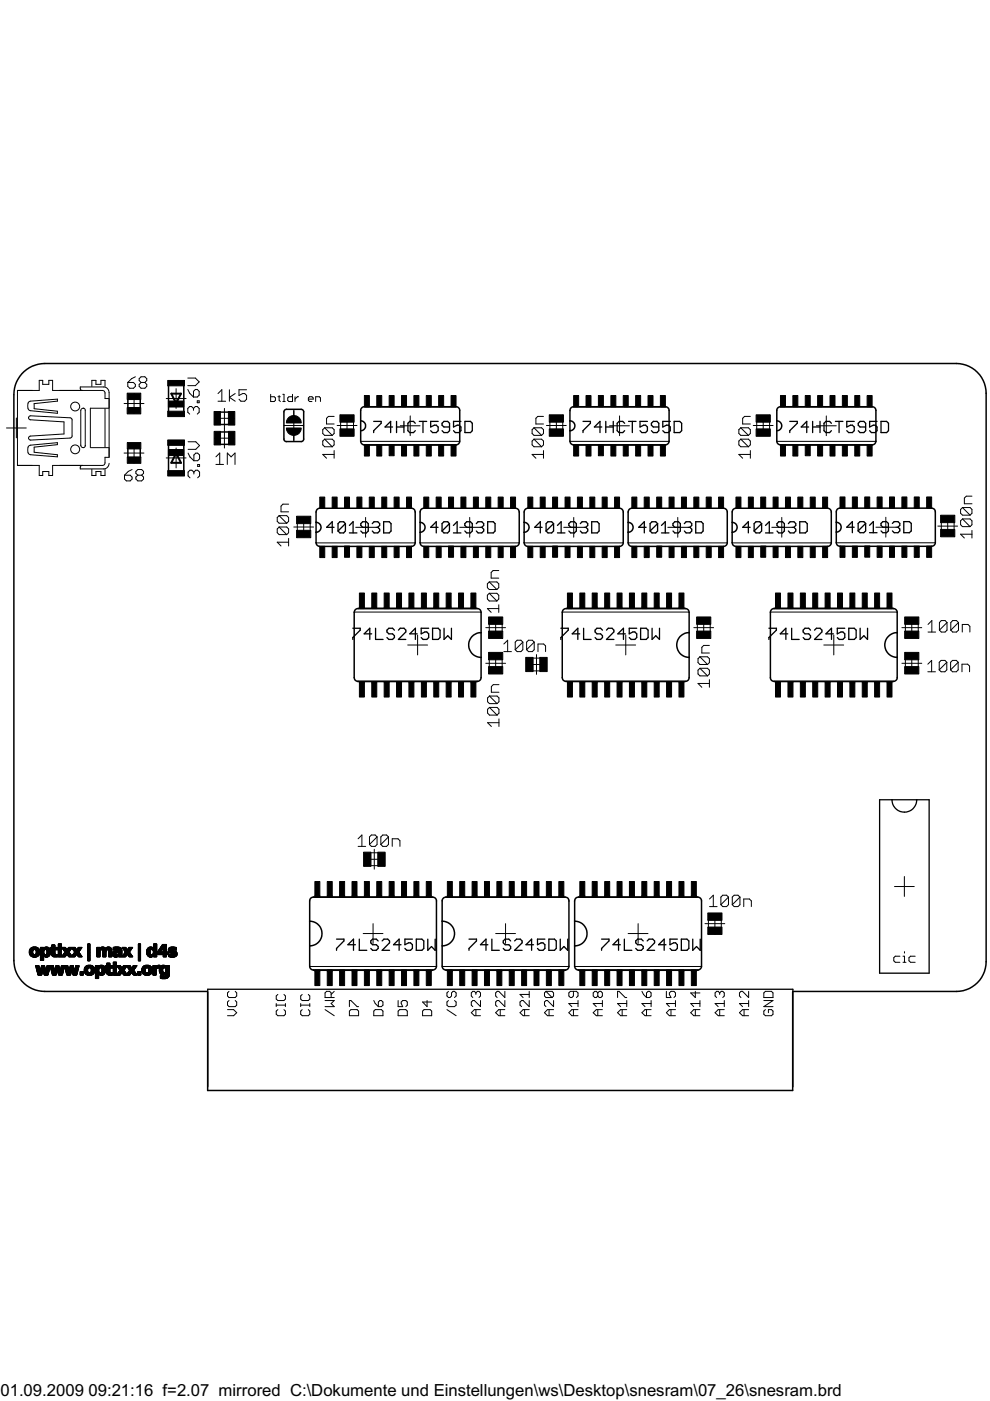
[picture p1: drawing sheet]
<svg xmlns="http://www.w3.org/2000/svg" width="210mm" height="297mm" viewBox="0 0 210 297" stroke-linecap="round" stroke-linejoin="round" font-family="sans-serif">
<defs><g id="words">
<g font-size="4">
<text x=".1" y="295.9">01.09.2009</text>
<text x="18.8" y="295.9">09:21:16 f=2.07 mirrored C:\Dokumente und Einstellungen\ws\Desktop\snesram\07_26\snesram.brd</text>
</g>
</g></defs>
<g fill="#000" stroke="#000" stroke-width=".32">
<path d="M9.5 77.1h193.3zM27.1 95.2v1.7zM27.1 84.7v1.7zM29.7 95.2v1.7zM29.7 84.7v1.7zM35.7 94.4v5.4zM35.7 81.8v5.4zM39 94.4v5.4zM39 81.8v5.4zM46.7 87.4h1.7zM46.7 90h1.7zM46.7 94.2h1.7z"/>
<path d="M46.7 91.6h1.7zM60.2 87.3v5.8zM60.7 93.6h3.2zM60.7 86.8h3.2zM62.3 92.3v1.1zM62.3 87.1v1zM64.4 87.3v5.8zM76.5 87v2.2zM76.5 89.2v2.1zM76.5 91.3v2.2zM77.3 94.3h19.4zM77.2 94.3h19.4z"/>
<path d="M77.3 86.3h19.3zM77.3 86.2h19.4zM97.5 87v6.5zM120.8 87v2.2zM120.8 89.2v2.1zM120.8 91.3v2.2zM121.6 94.3h19.5zM121.6 86.2h19.5zM121.6 86.3h19.5zM141.9 87v6.5zM164.7 87v2.2zM164.7 89.2v2.1z"/>
<path d="M164.7 91.3v2.2zM165.5 94.3h19.4zM165.5 86.3h19.4zM165.5 86.2h19.4zM185.7 87v6.5zM209.1 83.4v120.5zM67 108.5v2.2zM67 110.7v2.2zM67 112.9v2.2zM67.8 115.8h19.4zM67.8 107.8h19.4zM88 108.5v6.6z"/>
<path d="M89.1 108.5v2.2zM89.1 110.7v2.2zM89.1 112.9v2.2zM89.9 115.8h19.4zM89.9 107.8h19.4zM110.1 108.5v6.6zM111.1 108.5v2.2zM111.1 110.7v2.2zM111.1 112.9v2.2zM111.9 115.8h19.5zM111.9 107.8h19.5zM132.1 108.5v6.6z"/>
<path d="M133.2 108.5v2.2zM133.2 110.7v2.2zM133.2 112.9v2.2zM134 115.8h19.4zM134 107.8h19.4zM154.2 108.5v6.6zM155.2 108.5v2.2zM155.2 110.7v2.2zM155.2 112.9v2.2zM156 115.8h19.5zM156 107.8h19.5zM176.3 108.5v6.6z"/>
<path d="M177.3 108.5v2.2zM177.3 110.7v2.1zM177.3 112.8v2.2zM178.1 115.8h19.4zM178.1 107.7h19.4zM198.3 108.5v6.5zM75.1 129.8v13.9zM76 129h25.1zM75.9 129h25.3zM102 134.1v5.3zM102 129.8v4.3zM119.2 129.8v13.9z"/>
<path d="M120.1 129h25.2zM120 129h25.3zM146.1 134.1v5.3zM146.1 129.8v4.3zM163.3 129.8v13.9zM164.1 129h25.3zM190.2 134.1v5.3zM190.2 129.8v4.3zM75.8 144.5h25.5zM75.9 144.5h25.3zM102 139.4v4.3zM120 144.5h25.3z"/>
<path d="M146.1 139.4v4.3zM164.1 144.5h25.3zM190.2 139.4v4.3zM65.7 191v4.3zM65.7 195.3v5.3zM66.5 190.2h25.2zM66.4 190.2h25.4zM93.7 191v4.3zM93.7 195.3v5.3zM94.6 190.2h25.2zM94.5 190.2h25.3zM121.8 191v4.3z"/>
<path d="M121.8 195.3v5.3zM122.6 190.2h25.4zM122.7 190.2h25.3zM2.9 83.7v119.9zM9.5 210.2h34.4zM65.7 200.6v4.3zM66.4 205.7h25.4zM66.5 205.7h25.2zM92.5 191v13.9zM93.7 200.6v4.3zM94.5 205.7h25.3zM94.6 205.7h25.3z"/>
<path d="M120.6 191v13.9zM121.8 200.6v4.3zM122.6 205.7h25.4zM122.7 205.7h25.3zM148.7 191v13.9zM168.1 210.3v20.9zM168.1 210.2h34.7zM44 210.3v20.9zM44 231.2h124.1z"/>
</g>
<g fill="#000" stroke="#000" stroke-width=".21">
<path d="M27.9 80.3l.8-.4zM29.9 79.9h.8zM30.7 79.9l.4 .4zM3.5 88.6v4.2zM3.7 82.8v15.9zM3.7 98.7h3.1zM3.7 82.8h3.1zM3.7 82.8h4.6zM3.7 98.7h4.6zM1.4 90.7h4.2zM6.5 87.1l5.7 .5zM6.5 88.2l8.4 .4z"/>
<path d="M6.5 89l7.1 .5zM6.5 94.4l5.7-.5zM6.5 93.3l8.4-.4zM6.5 92.5l7.1-.5zM7.2 85.6v1.1zM7.2 85.6l5-.6zM7.2 94.8v1.1zM7.2 95.9l5 .5zM8.3 80.6v2.2zM8.3 80.6h.8zM8.3 98.7v2.1zM9.1 80.6v.9z"/>
<path d="M9.1 81.5h1.3zM9.1 100h1.3zM10.4 80.6v.9zM10.4 80.6h.8zM10.4 100v.8zM11.2 80.6v2.2zM11.2 98.7h10.5zM11.2 82.8h6.2zM6.5 85l5.7-.4zM12.2 87.2v.4zM7.2 86.7l5 .5zM12.2 84.6v.4z"/>
<path d="M6.5 96.4l5.7 .5zM12.2 93.9v.4zM7.2 94.8l5-.5zM12.2 96.4v.5zM12.7 82.8h4.7zM12.7 98.7h4.7zM13.6 89.5v2.5zM15.3 89v3.5zM17 82v.4zM17 99.1v.3zM17 82h4.9zM17 99.4h4.9z"/>
<path d="M17.1 87.1v7.3zM18.1 87v7.5zM19.2 94.9h3.8zM19.2 86.6h3.8zM19.2 86.6v8.2zM19.5 80.6v1.3zM19.5 80.6h.8zM19.5 99.5v1.3zM20.3 80.6v.9zM20.3 81.5h1.1zM20.3 100h1.1zM21.4 80.6v.9z"/>
<path d="M21.4 80.6h.9zM21.4 100v.8zM17.4 82.8h4.3zM22.3 84.5h.7zM22.3 97h.7zM22.3 83.3v1.2zM22.3 80.6v1.3zM22.3 86.7v8.1zM22.3 97v1.1zM23.1 94.9v2.1zM23.1 84.5v2.1zM23.1 83.2v13.8z"/>
<path d="M27.1 81.1v.8zM27.1 81.9l.4 .4zM27.2 99.9l-.8 .9zM27.5 82.3h.8zM27.9 80.3l-.8 .8zM27.2 99.9l.8-.4zM28.3 82.3l.4-.4zM27.1 81.1h1.2zM28.4 94v4.1zM28.4 83.4v4.3zM28.7 81.5v.4zM28.3 81.1l.4 .4z"/>
<path d="M28.8 99.9l.4-.4zM29.2 99.5h.8zM29.5 80.3l.4-.4zM29.5 81.5v.4zM29.9 81.1l-.4 .4zM29.5 80.3v.4zM29.5 81.9l.4 .4zM29.5 80.7l.4 .4zM29.9 81.1h.8zM30 99.5l.4 .4zM30.4 99.9v.5zM26.3 96.1h4.2z"/>
<path d="M26.3 85.6h4.2zM30.7 81.1l.4 .4zM29.9 82.3h.8zM31.1 80.3v.4zM31.1 80.7l-.4 .4zM31.1 81.5v.4zM31.1 81.9l-.4 .4zM37.3 95v4.2zM37.3 82.4v4.2zM35.2 97.1h4.3zM35.2 84.5h4.3zM39.8 86.6v.8z"/>
<path d="M39.8 86.6l.4-.4zM39.8 82.6l.4 .8zM39.8 81.8h1.6zM39.9 96.1l.4 .8zM39.9 95.3h1.6zM39.8 87.4l.4 .4zM40.2 86.2h.4zM40.2 83.4l.8 .8zM40.3 99.7h.4zM40.3 96.9l.8 .8zM40.6 86.2l.4 .4zM40.7 99.7l.4 .4z"/>
<path d="M41 86.6v.4zM41 86.6l.4-.4zM41 84.2h.8zM41 83v1.2zM41.1 97.7h.8zM41.1 96.5v1.2zM41.4 86.2h.4zM41.4 82.6l-.4 .4zM41.4 81.8l.8-.8zM39.8 80.2h1.6zM41.5 99.7h.4zM41.5 96.1l-.4 .4z"/>
<path d="M41.5 95.3l.8-.8zM39.9 93.7h1.6zM41.8 86.2l.4 .4zM41.8 85v.4zM41.8 85h.4zM41.8 84.2l.4-.4zM41.4 82.6h.4zM41.9 99.7l.4 .4zM41.9 98.5v.4zM41.9 98.5h.4zM41.9 97.7l.4-.4zM41.5 96.1h.4z"/>
<path d="M42.2 86.6v.8zM42.2 87.4l-.4 .4zM41.8 85.4h.4zM42.2 85v.4zM42.2 83v.8zM41.8 82.6l.4 .4zM41.4 80.2l.8 .8zM41.9 98.9h.4zM42.3 98.5v.4zM42.3 96.5v.8zM41.9 96.1l.4 .4zM41.5 93.7l.8 .8z"/>
<path d="M45.8 96.9l.8-.8zM45.8 98.5h1.6zM46.2 83.4l.8-.8zM46.2 85.1h1.6zM46.6 96.1v2.4zM47 82.6v2.5zM47.6 86.6v4.2zM47.6 90.8v4.2zM48.2 96.1v2.4zM48.2 96.1l.8 .8zM48.6 82.6v2.5zM48.6 84.2l1.3-.8z"/>
<path d="M49 96.9l.8-.8zM45.5 88.7h4.2zM45.5 92.9h4.2zM49.8 96.1v2.4zM48.6 84.2l1.3 .9zM50.7 82.6v1.2zM50.7 83.8l.8-.4zM50.7 84.6l.4 .5zM51.5 83.4h.4zM51.9 83.4l.4 .4zM51.1 85.1h.8zM50.7 82.6h1.6z"/>
<path d="M52.3 83.8v.8zM52.3 84.6l-.4 .5zM57.4 83.6v1.5zM57.4 85.1h.7zM58.1 85.1l.3-.2zM57.4 84.1h.7zM58.4 84.4v.5zM58.1 84.1l.3 .3zM58.9 84.1h.5zM59.2 83.9v1zM59.2 84.9l.2 .2zM60 83.6h.2z"/>
<path d="M60 85.1h.5zM60.2 83.6v1.5zM61 84.4v.5zM61.3 84.1l-.3 .3zM61 84.9l.3 .2zM61.3 84.1h.7zM62 83.6v1.5zM61.3 85.1h.7zM62.3 88.1v4.2zM62.5 84.1v1zM63.1 84.1l-.6 .5zM63.1 84.1h.2z"/>
<path d="M60.2 90.2h4.2zM65.4 84.4v.5zM65.6 84.1l-.2 .3zM65.4 84.9l.2 .2zM65.6 84.1h.5zM65.6 85.1h.5zM66.1 84.1l.3 .3zM66.4 84.4v.2zM65.4 84.6h1zM66.9 84.1v1zM66.9 84.1h.8zM67.7 84.1l.2 .3z"/>
<path d="M67.9 84.4v.7zM68.4 96.4h2.4zM68.4 93.5v.8zM68.4 93.5l.4-.4zM68.4 91.1v.8zM68.4 91.1l.4-.4zM68.4 94.3l.4 .4zM68.8 93.1h1.6zM68.4 91.9l.4 .4zM68.8 90.7h1.6zM68.4 96.4l.8 .8zM69.2 88.7v1.2z"/>
<path d="M69.2 88.7l.4-.4zM69.6 88.3h1.2zM68.8 94.7h1.6zM70.4 93.1l.4 .4zM68.8 93.1l1.6 1.6zM68.8 92.3h1.6zM70.4 90.7l.4 .4zM68.8 90.7l1.6 1.6zM70.8 95.5v1.7zM70.8 93.5v.8zM70.8 94.3l-.4 .4zM70.8 91.1v.8z"/>
<path d="M70.8 91.9l-.4 .4zM69.2 89.9h1.6zM72.2 89.5v1.5zM73.6 88.1v4.2zM75 89.4v1.6zM71.5 90.2h4.2zM76.5 93.6h21zM87 88.2v4.2zM84.9 90.3h4.2zM112.8 96.4h2.4zM112.8 93.5v.8zM112.8 93.5l.4-.4z"/>
<path d="M112.8 91.1v.8zM112.8 91.1l.4-.4zM112.8 94.3l.4 .4zM113.2 93.1h1.6zM112.8 91.9l.4 .4zM113.2 90.7h1.6zM112.8 96.4l.8 .8zM113.6 88.7v1.2zM113.6 88.7l.4-.4zM114 88.3h1.2zM113.2 94.7h1.6zM114.8 93.1l.4 .4z"/>
<path d="M113.2 93.1l1.6 1.6zM113.2 92.3h1.6zM114.8 90.7l.4 .4zM113.2 90.7l1.6 1.6zM115.2 95.5v1.7zM115.2 93.5v.8zM115.2 94.3l-.4 .4zM115.2 91.1v.8zM115.2 91.9l-.4 .4zM113.6 89.9h1.6zM116.6 89.5v1.5zM118 88.1v4.2z"/>
<path d="M119.3 89.4v1.6zM115.9 90.2h4.2zM120.8 93.6h21.1zM131.4 88.2v4.2zM129.2 90.3h4.3zM156.7 96.4h2.4zM156.7 93.5v.8zM156.7 93.5l.4-.4zM156.7 91.1v.8zM156.7 91.1l.4-.4zM156.7 94.3l.4 .4zM157.1 93.1h1.6z"/>
<path d="M156.7 91.9l.4 .4zM157.1 90.7h1.6zM156.7 96.4l.8 .8zM157.5 88.7v1.2zM157.5 88.7l.4-.4zM157.9 88.3h1.2zM157.1 94.7h1.6zM158.7 93.1l.4 .4zM157.1 93.1l1.6 1.6zM157.1 92.3h1.6zM158.7 90.7l.4 .4zM157.1 90.7l1.6 1.6z"/>
<path d="M159.1 95.5v1.7zM159.1 93.5v.8zM159.1 94.3l-.4 .4zM159.1 91.1v.8zM158.7 92.3l.4-.4zM157.5 89.9h1.6zM160.4 89.5v1.5zM161.8 88.1v4.2zM163.2 89.4v1.6zM159.7 90.2h4.2zM164.7 93.6h21zM175.2 88.2v4.2z"/>
<path d="M173.1 90.3h4.2zM8.3 100.8h.8zM9.1 100v.8zM10.4 100.8h.8zM11.2 98.7v2.1zM19.5 100.8h.8zM20.3 100v.8zM21.4 100.8h.9zM22.3 99.5v1.3zM26.4 100.8v.8zM26.4 101.6l.4 .4zM26.8 102h.8z"/>
<path d="M27.6 102l.4-.4zM26.4 100.8h1.2zM28 101.2v.4zM27.6 100.8l.4 .4zM28.8 101.2v.4zM28.8 101.2l.4-.4zM28.8 99.9v.5zM28.8 101.6l.4 .4zM28.8 100.4l.4 .4zM29.2 100.8h.8zM30 100.8l.4 .4zM29.2 102h.8z"/>
<path d="M30.4 100.4l-.4 .4zM30.4 101.2v.4zM30.4 101.6l-.4 .4zM39.9 100.1v.8zM39.9 100.1l.4-.4zM39.9 100.9l.4 .4zM41.1 100.1v.4zM41.1 100.1l.4-.4zM42.3 100.1v.8zM42.3 100.9l-.4 .4zM58.8 115h2.4zM58.8 112.1v.8z"/>
<path d="M58.8 112.1l.4-.4zM58.8 109.7v.8zM58.8 109.7l.4-.4zM58.8 112.9l.4 .4zM59.2 111.7h1.6zM58.8 110.5l.4 .4zM59.2 109.3h1.6zM58.8 115l.8 .8zM59.6 107.3v1.2zM60 106.9l-.4 .4zM60 106.9h1.2zM59.2 113.3h1.6z"/>
<path d="M60.8 111.7l.4 .4zM59.2 111.7l1.6 1.6zM59.2 110.9h1.6zM60.8 109.3l.4 .4zM59.2 109.3l1.6 1.6zM61.2 114.2v1.6zM61.2 112.1v.8zM61.2 112.9l-.4 .4zM61.2 109.7v.8zM61.2 110.5l-.4 .4zM59.6 108.5h1.6zM63 111v1.5z"/>
<path d="M64.4 109.6v4.2zM65.8 111v1.5zM62.3 111.7h4.2zM67 115.1h21zM77.5 109.7v4.2zM75.4 111.8h4.2zM89.1 115.1h21zM99.6 109.7v4.2zM97.5 111.8h4.2zM111.1 115.1h21zM121.6 109.7v4.2zM119.5 111.8h4.2z"/>
<path d="M133.2 115.1h21zM143.7 109.7v4.2zM141.6 111.8h4.2zM155.2 115.1h21.1zM165.8 109.7v4.2zM163.6 111.8h4.3zM177.3 115.1h21zM187.8 109.7v4.2zM185.7 111.8h4.2zM199.6 110.7v1.6zM200.9 109.4v4.2zM202.3 110.7v1.6z"/>
<path d="M198.8 111.5h4.2zM203.7 113.3h2.4zM203.7 110.4v.9zM203.7 110.4l.4-.4zM203.7 108v.8zM203.7 108l.4-.4zM203.7 111.3l.4 .4zM204.1 110h1.6zM203.7 108.8l.4 .4zM204.1 107.6h1.6zM203.7 113.3l.8 .8zM204.5 105.6v1.2z"/>
<path d="M204.9 105.2l-.4 .4zM204.9 105.2h1.2zM204.1 111.7h1.6zM205.7 110l.4 .4zM204.1 110l1.6 1.7zM204.1 109.2h1.6zM205.7 107.6l.4 .4zM204.1 107.6l1.6 1.6zM206.1 112.5v1.6zM206.1 110.4v.9zM206.1 111.3l-.4 .4zM206.1 108v.8z"/>
<path d="M205.7 109.2l.4-.4zM204.5 106.8h1.6zM88.5 134.6v4.3zM86.4 136.8h4.3zM75.2 129.8h26.7zM103.3 129h2.4zM103.3 126.2v.8zM103.3 126.2l.4-.4zM103.3 123.8v.8zM103.3 123.8l.4-.4zM103.7 132.3v1.6zM103.3 127l.4 .4z"/>
<path d="M103.7 125.8h1.6zM103.3 124.6l.4 .4zM103.7 123.4h1.6zM103.3 129l.8 .8zM104.1 121.4v1.2zM104.1 121.4l.4-.4zM104.5 121h1.2zM105.1 131v4.2zM103.7 127.4h1.6zM105.3 125.8l.4 .4zM103.7 125.8l1.6 1.6zM103.7 125h1.6z"/>
<path d="M105.3 123.4l.4 .4zM103.7 123.4l1.6 1.6zM105.7 128.2v1.6zM105.7 126.2v.8zM105.7 127l-.4 .4zM105.7 123.8v.8zM105.7 124.6l-.4 .4zM104.1 122.6h1.6zM106.5 132.3v1.6zM106.8 136.5l.8-.8zM106.8 138.2h1.6zM103 133.1h4.2z"/>
<path d="M107.6 135.7v2.5zM109.2 136.1v1.7zM109.2 136.1l.4-.4zM110.8 136.1l-1.6 1.7zM109.6 135.7h.8zM109.2 137.8l.4 .4zM110.4 135.7l.4 .4zM109.6 138.2h.8zM110.8 136.1v1.7zM110.8 137.8l-.4 .4zM111.7 136.1v1.7zM111.7 136.1l.4-.4z"/>
<path d="M113.3 136.1l-1.6 1.7zM112.1 135.7h.8zM111.7 137.8l.4 .4zM112.9 135.7l.4 .4zM112.1 138.2h.8zM113.3 136.1v1.7zM112.9 138.2l.4-.4zM114.1 136.5v1.7zM114.1 136.5h1.2zM113 139.5h1.5zM115.3 136.5l.4 .4zM115.7 136.9v1.3z"/>
<path d="M132.7 134.6v4.3zM130.6 136.8h4.2zM119.3 129.8h26.7zM147.8 132.3v1.6zM148 139.7l.4-.4zM148.4 139.3h1.6zM148.8 137.2v1.3zM148.8 137.2l.4-.4zM149.2 136.8h1.2zM149.2 131v4.2zM150 139.3l.4 .4zM150.4 139.7v.8z"/>
<path d="M148.8 138.5h1.6zM150.6 132.3v1.6zM147.1 133.1h4.2zM176.8 134.6v4.3zM174.7 136.8h4.2zM163.4 129.8h26.8zM192 132.3v1.6zM193.3 131v4.2zM194.7 132.3v1.6zM191.2 133.1h4.2zM197.6 131.6l-.8 .8zM196.8 134h1.6z"/>
<path d="M197.6 131.6v2.4zM199.2 132v1.6zM199.6 131.6l-.4 .4zM199.2 133.6l1.6-1.6zM199.6 131.6h.8zM199.2 133.6l.4 .4zM200.4 131.6l.4 .4zM199.6 134h.8zM200.8 132v1.6zM200.8 133.6l-.4 .4zM201.6 132v1.6zM202 131.6l-.4 .4z"/>
<path d="M201.6 133.6l1.6-1.6zM202 131.6h.8zM201.6 133.6l.4 .4zM202.8 131.6l.4 .4zM202 134h.8zM203.2 132v1.6zM202.8 134l.4-.4zM204 132.4v1.6zM204 132.4h1.2zM205.2 132.4l.4 .4zM205.6 132.8v1.2zM103.4 153.2h2.4z"/>
<path d="M103.4 150.4v.8zM103.4 150.4l.4-.4zM103.4 148v.8zM103.8 147.6l-.4 .4zM103.7 139.8v1.6zM103.4 151.2l.4 .4zM103.8 150h1.6zM103.4 148.8l.4 .4zM103.8 147.6h1.6zM103.4 153.2l.8 .8zM104.2 145.6v1.2zM104.6 145.2l-.4 .4z"/>
<path d="M104.6 145.2h1.2zM105.1 138.5v4.2zM103.8 151.6h1.6zM105.4 150l.4 .4zM103.8 150l1.6 1.6zM103.8 149.2h1.6zM105.4 147.6l.4 .4zM103.8 147.6l1.6 1.6zM105.8 152.4v1.6zM105.8 150.4v.8zM105.8 151.2l-.4 .4zM105.8 148v.8z"/>
<path d="M105.8 148.8l-.4 .4zM104.2 146.8h1.6zM106.5 139.8v1.6zM103 140.6h4.2zM113.7 138.8v4.2zM113 142.2h1.6zM111.7 140.9h4.2zM148 144.9h2.4zM148 142.1v.8zM148 142.1l.4-.4zM148 139.7v.8zM148 142.9l.4 .4z"/>
<path d="M148.4 141.7h1.6zM148 140.5l.4 .4zM148 144.9l.8 .8zM148.4 143.3h1.6zM150 141.7l.4 .4zM148.4 141.7l1.6 1.6zM148.4 140.9h1.6zM148.4 139.3l1.6 1.6zM150.4 144.1v1.6zM150.4 142.1v.8zM150.4 142.9l-.4 .4zM150.4 140.5l-.4 .4z"/>
<path d="M192 139.8v1.6zM193.3 138.5v4.2zM194.7 139.8v1.6zM191.2 140.6h4.2zM196.7 140.8l.8-.8zM196.7 142.4h1.6zM197.5 140v2.4zM199.1 140.4v1.6zM199.1 140.4l.4-.4zM199.1 142l1.6-1.6zM199.5 140h.8zM199.1 142l.4 .4z"/>
<path d="M200.3 140l.4 .4zM199.5 142.4h.8zM200.7 140.4v1.6zM200.7 142l-.4 .4zM201.5 140.4v1.6zM201.5 140.4l.5-.4zM201.5 142l1.7-1.6zM202 140h.8zM201.5 142l.5 .4zM202.8 140l.4 .4zM202 142.4h.8zM203.2 140.4v1.6z"/>
<path d="M203.2 142l-.4 .4zM204 140.8v1.6zM204 140.8h1.2zM205.2 140.8l.4 .4zM205.6 141.2v1.2zM75.9 177.8l.8-.8zM75.9 179.5h1.6zM76.7 177v2.5zM78.3 177.4v1.6zM78.3 177.4l.4-.4zM79.9 177.4l-1.6 1.6zM78.7 177h.8z"/>
<path d="M78.3 179l.4 .5zM79.5 177l.4 .4zM78.7 179.5h.8zM79.9 177.4v1.6zM79.9 179l-.4 .5zM80.8 177.4v1.6zM80.8 177.4l.4-.4zM80.8 179l1.6-1.6zM81.2 177h.8zM80.8 179l.4 .5zM82 177l.4 .4zM81.2 179.5h.8z"/>
<path d="M82.4 177.4v1.6zM82.4 179l-.4 .5zM83.2 177.8v1.7zM83.2 177.8h1.2zM84.4 177.8l.4 .4zM84.8 178.2v1.3zM78.6 180.8h1.6zM78.6 183.5h1.6zM79.4 180.1v4.2zM77 197.9h4.2zM77.3 182.2h4.2zM105.1 197.9h4.2z"/>
<path d="M133.2 197.9h4.2zM150.2 195.1v1.5zM150.4 190.6l.8-.8zM150.4 192.2h1.6zM151.2 189.8v2.4zM151.6 193.7v4.2zM152.8 190.2v1.6zM153.2 189.8l-.4 .4zM152.8 191.8l1.7-1.6zM152.9 195.1v1.5zM153.2 189.8h.9zM152.8 191.8l.4 .4z"/>
<path d="M149.5 195.8h4.2zM154.1 189.8l.4 .4zM153.2 192.2h.9zM154.5 190.2v1.6zM154.5 191.8l-.4 .4zM155.3 190.2v1.6zM155.7 189.8l-.4 .4zM155.3 191.8l1.6-1.6zM155.7 189.8h.8zM155.3 191.8l.4 .4zM156.5 189.8l.4 .4zM155.7 192.2h.8z"/>
<path d="M156.9 190.2v1.6zM156.5 192.2l.4-.4zM157.7 190.6v1.6zM157.7 190.6h1.2zM158.9 190.6l.4 .4zM159.3 191v1.2zM191.7 185.8v4.3zM189.7 188h4.1zM48.2 215.3h1.3zM48.2 212.4v.7zM48.2 213.1l.4 .3zM48.2 210.5v.7z"/>
<path d="M48.2 211.2l.4 .3zM48.6 212.1l-.4 .3zM48.6 213.4h1.3zM48.6 210.2l-.4 .3zM48.6 211.5h1.3zM49.5 215.3l.7-.6zM48.2 214.1h1.3zM49.9 213.4l.3-.3zM50.2 211.2l-.3 .3zM49.5 214.1l.7 .6zM50.2 212.4v.7zM49.9 212.1l.3 .3z"/>
<path d="M50.2 210.5v.7zM49.9 210.2l.3 .3zM58.6 214.4v.6zM58.6 215l.3 .3zM58.6 212.8v.6zM58.6 211.2v.6zM58.6 211.8l.3 .3zM58.6 214.4l.3-.3zM58.9 215.3h1.3zM58.6 211.2l.3-.4zM58.9 212.1h1.3zM60.2 215.3l.3-.3z"/>
<path d="M60.2 212.1l.3-.3zM60.5 214.4v.6zM60.2 214.1l.3 .3zM60.5 212.8v.6zM58.6 213.1h1.9zM60.5 211.2v.6zM60.2 210.8l.3 .4zM63.8 214.4v.6zM63.8 215l.3 .3zM63.8 212.8v.6zM63.8 211.2v.6zM63.8 211.8l.3 .3z"/>
<path d="M64.1 214.1l-.3 .3zM64.1 215.3h1.3zM64.1 210.8l-.3 .4zM64.1 212.1h1.3zM65.4 215.3l.3-.3zM65.4 212.1l.3-.3zM65.7 214.4v.6zM65.4 214.1l.3 .3zM65.7 212.8v.6zM63.8 213.1h1.9zM65.7 211.2v.6zM65.4 210.8l.3 .4z"/>
<path d="M65.7 204.9h26.8zM68.9 213.4h2zM68.9 210.5v1zM69.2 210.2l-.3 .3zM69.2 210.2h.7zM69.9 210.2l.3 .3zM70.2 212.8l.7-.7zM70.2 210.5v1zM70.2 210.8l.7-.6zM68.9 214.1l2 1.2zM70.2 212.8l.7 .6zM68.9 212.1h2z"/>
<path d="M68.9 211.5h2zM74.1 215.3h1.9zM74.1 214.4v.9zM74.1 212.1v1.3zM74.1 212.1h.3zM74.4 214.1l-.3 .3zM74.4 212.1l1.3 1.3zM74.4 214.1h1.3zM75.7 213.4h.3zM76 214.4v.9zM75.7 214.1l.3 .3zM79.1 195.8v4.2z"/>
<path d="M79.2 215.3h2zM79.2 214.4v.9zM79.2 212.1l.4 .7zM79.6 214.1l-.4 .3zM79.6 212.8l.6 .6zM80.2 213.4h.7zM80.2 212.4v1zM80.5 212.1l-.3 .3zM79.6 214.1h1.3zM80.9 213.4l.3-.3zM80.5 212.1h.4zM81.2 214.4v.9z"/>
<path d="M80.9 214.1l.3 .3zM81.2 212.4v.7zM80.9 212.1l.3 .3zM84.4 215.3h2zM84.4 214.4v.9zM84.4 212.1v1.3zM84.4 213.4h1zM84.4 214.4l.4-.3zM85.1 212.4v.4zM85.1 212.4l.3-.3zM85.1 212.8l.3 .6zM85.4 212.1h.6z"/>
<path d="M84.8 214.1h1.2zM86 212.1l.4 .3zM86.4 214.4v.9zM86 214.1l.4 .3zM86.4 212.4v.7zM86.4 213.1l-.4 .3zM89.6 215.3h1.9zM89.6 214.4v.9zM89.6 212.4l1 1zM89.9 214.1l-.3 .3zM90.6 212.1v1.3zM89.9 214.1h1.3z"/>
<path d="M91.5 214.4v.9zM91.2 214.1l.3 .3zM89.6 212.4h1.9zM93.8 204.9h26.8zM94.8 212.4v.7zM94.8 213.1l.3 .3zM94.8 210.5v.7zM94.8 211.2l.3 .3zM95.1 212.1l-.3 .3zM95.1 213.4h1.3zM95.1 210.2l-.3 .3zM95.1 211.5h.3z"/>
<path d="M95.4 211.5l.3-.3zM95.7 210.5v.7zM96.1 210.2l-.4 .3zM96.1 210.2h.3zM96.4 213.4l.3-.3zM96.4 210.2l.3 .3zM94.8 214.1l1.9 1.2zM96.7 212.4v.7zM96.4 212.1l.3 .3zM96.7 210.5v.7zM96.7 211.2l-.3 .3zM99.9 214.7l.7-.6z"/>
<path d="M99.9 212.4v.7zM99.9 213.1l.3 .3zM99.9 210.5v.7zM100.2 210.2l-.3 .3zM100.2 212.1l-.3 .3zM99.9 211.2l.3 .3zM100.2 210.2h.4zM99.9 214.7l.7 .6zM100.6 214.1h1.3zM100.2 212.1h.4zM100.6 210.2l.3 .3zM100.9 214.1v1.2z"/>
<path d="M100.9 210.5v.3zM101.2 210.2l-.3 .3zM101.2 210.2h.4zM101.6 210.2l.3 .3zM100.6 215.3h1.3zM101.9 212.1v1.3zM100.6 212.1l1.3 1.3zM101.9 210.5v.7zM101.9 211.2l-.3 .3zM105.1 214.7l.6-.6zM105.1 212.4v.7zM105.1 213.1l.3 .3z"/>
<path d="M105.1 210.5v.7zM105.1 211.2l.3 .3zM105.4 212.1l-.3 .3zM105.4 210.2l-.3 .3zM105.1 214.7l.6 .6zM105.7 214.1h1.3zM105.4 212.1h.3zM105.4 210.2h.3zM106.1 214.1v1.2zM105.7 215.3h1.3zM107 212.1v1.3zM105.7 212.1l1.3 1.3z"/>
<path d="M107 210.2v1.3zM105.7 210.2l1.3 1.3zM107.2 195.8v4.2zM110.3 214.7l.6-.6zM110.3 212.4v.7zM110.3 213.1l.3 .3zM110.3 210.8h1.9zM110.3 212.4l.3-.3zM110.3 214.7l.6 .6zM110.9 214.1h1.3zM110.6 212.1h.3zM110.3 210.8l.6 .7z"/>
<path d="M111.2 214.1v1.2zM110.9 215.3h1.3zM112.2 212.1v1.3zM110.9 212.1l1.3 1.3zM112.2 210.2v1.3zM116.1 214.1l-.7 .6zM115.4 212.4v.7zM115.4 213.1l.4 .3zM115.4 210.5v.7zM115.8 210.2l-.4 .3zM115.8 212.1l-.4 .3zM115.4 211.2l.4 .3z"/>
<path d="M115.8 210.2h1.3zM115.4 214.7l.7 .6zM116.1 214.1h1.3zM115.8 212.1h.3zM116.4 214.1v1.2zM115.8 211.5h1.3zM117.1 210.2l.3 .3zM115.8 210.2l1.3 1.3zM116.1 215.3h1.3zM117.4 212.1v1.3zM116.1 212.1l1.3 1.3zM117.4 210.5v.7z"/>
<path d="M117.4 211.2l-.3 .3zM121.2 214.1l-.6 .6zM120.6 212.8h2zM120.6 210.5v.7zM120.6 211.2l.3 .3zM120.9 210.2l-.3 .3zM120.9 211.5h.3zM120.6 214.7l.6 .6zM121.2 214.1h1.4zM120.6 212.8l.6 .6zM121.2 211.5l.4-.3zM121.6 214.1v1.2z"/>
<path d="M121.6 210.2v1zM121.9 204.9h26.8zM122.2 211.5l.4-.3zM120.9 210.2h1.3zM121.2 215.3h1.4zM122.6 212.1v1.3zM122.6 210.5v.7zM122.2 210.2l.4 .3zM125.8 214.7l.6-.6zM125.8 212.8h1.9zM125.8 210.5v.7zM126.1 210.2l-.3 .3z"/>
<path d="M125.8 211.2l.3 .3zM126.1 210.2h.3zM125.8 214.7l.6 .6zM126.4 214.1h1.3zM125.8 212.8l.6 .6zM126.4 210.2l.3 .3zM126.1 211.5h.3zM126.7 214.1v1.2zM127.1 210.2l-.4 .3zM126.7 211.2l-.3 .3zM126.7 210.5v.7zM127.1 210.2h.3z"/>
<path d="M126.7 211.2l.4 .3zM127.4 210.2l.3 .3zM127.1 211.5h.3zM126.4 215.3h1.3zM127.7 212.1v1.3zM127.7 210.5v.7zM127.7 211.2l-.3 .3zM130.9 214.7l.7-.6zM130.9 212.8h2zM130.9 210.2v1.3zM130.9 210.2h.4zM131.3 210.2l1.3 1.3z"/>
<path d="M130.9 214.7l.7 .6zM131.6 214.1h1.3zM130.9 212.8l.7 .6zM131.9 214.1v1.2zM132.6 211.5h.3zM131.6 215.3h1.3zM132.9 212.1v1.3zM135.3 195.8v4.2zM136.1 214.7l.7-.6zM136.1 212.8h1.9zM136.1 210.2l.3 .6zM136.4 210.8l.7 .7z"/>
<path d="M136.1 214.7l.7 .6zM136.8 214.1h1.2zM136.1 212.8l.7 .6zM137.1 214.1v1.2zM137.1 211.5h.6zM137.1 210.5v1zM137.4 210.2l-.3 .3zM138 211.2l-.3 .3zM137.4 210.2h.3zM136.8 215.3h1.2zM138 212.1v1.3zM138 210.5v.7z"/>
<path d="M137.7 210.2l.3 .3zM141.9 214.1l-.6 .6zM141.3 212.8h1.9zM141.3 210.2v1.3zM141.3 211.5h1zM141.3 214.7l.6 .6zM141.9 214.1h1.3zM141.3 212.8l.6 .6zM141.9 210.5v.3zM141.9 210.5l.4-.3zM142.3 214.1v1.2zM141.9 210.8l.4 .7z"/>
<path d="M142.3 210.2h.6zM142.9 210.2l.3 .3zM141.9 215.3h1.3zM143.2 212.1v1.3zM143.2 210.5v.7zM143.2 211.2l-.3 .3zM147.1 214.1l-.6 .6zM146.5 212.8h1.9zM146.5 210.5l.9 1zM146.5 214.7l.6 .6zM147.1 214.1h1.3zM146.5 212.8l.6 .6z"/>
<path d="M147.4 214.1v1.2zM147.4 210.2v1.3zM147.1 215.3h1.3zM148.4 212.1v1.3zM146.5 210.5h1.9zM151.6 214.7l.7-.6zM151.6 212.8h2zM151.6 210.5v.7zM151.9 210.2l-.3 .3zM151.6 211.2l.3 .3zM151.9 210.2h.4zM151.6 214.7l.7 .6z"/>
<path d="M152.3 214.1h1.3zM151.6 212.8l.7 .6zM152.3 210.2l.3 .3zM152.6 214.1v1.2zM152.6 210.5v.3zM152.9 210.2l-.3 .3zM152.9 210.2h.3zM153.2 210.2l.4 .3zM152.3 215.3h1.3zM153.6 212.1v1.3zM153.6 210.5v.7zM153.6 211.2l-.4 .3z"/>
<path d="M156.8 214.7l.6-.6zM156.8 212.8h1.9zM156.8 210.5v.7zM156.8 211.2l.3 .3zM157.1 210.2l-.3 .3zM156.8 214.7l.6 .6zM157.4 214.1h1.3zM156.8 212.8l.6 .6zM157.1 210.2h.3zM157.8 214.1v1.2zM157.4 215.3h1.3zM158.7 212.1v1.3z"/>
<path d="M158.7 210.2v1.3zM157.4 210.2l1.3 1.3zM161.9 214.4v.6zM161.9 215l.4 .3zM161.9 213.4l2-1.3zM161.9 211.5h2zM161.9 210.5v1zM161.9 214.4l.4-.3zM162.3 215.3h1.3zM162.3 210.2l-.4 .3zM162.9 214.1v.6zM163.6 215.3l.3-.3z"/>
<path d="M162.9 214.1h.7zM162.3 210.2h1.3zM163.9 214.4v.6zM163.6 214.1l.3 .3zM161.9 213.4h2zM161.9 212.1h2zM163.9 210.5v1zM163.6 210.2l.3 .3zM189.5 203.1v.6zM189.5 203.7l.3 .3zM189.8 202.7l-.3 .4zM189.8 204h1z"/>
<path d="M189.8 202.7h1zM191.5 202.7h.3zM191.5 204h.6zM191.8 202.7v1.3zM191.8 201.8v.3zM192.7 203.1v.6zM192.7 203.7l.4 .3zM192.7 203.1l.4-.4zM193.1 204h.9zM193.1 202.7h.9z"/>
<path d="M61.2 88.6a1.57 1.57 0 0 1 1.7-.4 1.57 1.57 0 0 1 1 1.5h-3.2l.1-.5z" fill-rule="evenodd"/>
<path d="M60.7 90.7h3.2a1.57 1.57 0 0 1-1.6 1.6 1.57 1.57 0 0 1-1.6-1.6z" fill-rule="evenodd"/>
</g>
<g fill="#000" stroke="#000" stroke-width=".21">
<path d="M27 83.4h2.8v1.3h-2.8zM27 86.4h2.8v1.4h-2.8zM27 96.9h2.9v1.3h-2.9zM27 93.8h2.9v1.4h-2.9zM35.7 95.3h3.3v1.3h-3.3zM35.7 85h3.3v1.3h-3.3zM35.6 93.3h3.5v1.1h-3.5zM35.6 99.8h3.5v1.1h-3.5zM35.6 87.2h3.5v1.1h-3.5zM35.6 80.7h3.5v1.1h-3.5zM45.4 87.2h1.3v2.9h-1.3zM45.4 91.5h1.4v2.8h-1.4z"/>
<path d="M48.4 87.2h1.4v2.9h-1.4zM48.5 91.5h1.3v2.8h-1.3zM72.1 87.9h3v1.6h-3zM72.1 90.9h3v1.6h-3zM77.3 94.3h1v2.4h-1zM77.3 83.9h1v2.3h-1zM79.9 94.3h1v2.4h-1zM79.9 83.9h1v2.3h-1zM82.5 94.3h1.1v2.3h-1.1zM82.5 83.9h1.1v2.3h-1.1zM85.1 83.9h1.1v2.3h-1.1zM85.1 94.3h1.1v2.4h-1.1z"/>
<path d="M87.8 94.3h1v2.4h-1zM87.8 83.9h1v2.3h-1zM90.4 94.3h1v2.4h-1zM90.4 83.9h1v2.3h-1zM93 94.3h1.1v2.4h-1.1zM93 83.9h1.1v2.3h-1.1zM95.6 94.3h1.1v2.4h-1.1zM95.6 83.9h1.1v2.3h-1.1zM116.5 87.9h3v1.6h-3zM116.5 90.9h3v1.6h-3zM121.6 94.3h1.1v2.4h-1.1zM121.6 83.9h1.1v2.3h-1.1z"/>
<path d="M124.2 94.3h1.1v2.4h-1.1zM124.2 83.9h1.1v2.3h-1.1zM126.9 94.3h1v2.3h-1zM126.9 83.9h1v2.3h-1zM129.5 83.9h1.1v2.3h-1.1zM129.5 94.3h1.1v2.4h-1.1zM132.1 94.3h1.1v2.4h-1.1zM132.1 83.9h1.1v2.3h-1.1zM134.8 94.3h1v2.4h-1zM134.8 83.9h1v2.3h-1zM137.4 94.3h1.1v2.4h-1.1zM137.4 83.9h1.1v2.3h-1.1z"/>
<path d="M140 94.3h1.1v2.4h-1.1zM140 83.9h1.1v2.3h-1.1zM160.3 87.9h3v1.6h-3zM160.3 90.9h3v1.6h-3zM165.5 94.3h1v2.4h-1zM165.5 83.9h1v2.3h-1zM168.1 94.3h1.1v2.4h-1.1zM168.1 83.9h1.1v2.3h-1.1zM170.7 94.3h1.1v2.3h-1.1zM170.7 83.9h1.1v2.3h-1.1zM173.4 83.9h1v2.3h-1zM173.4 94.3h1v2.4h-1z"/>
<path d="M176 94.3h1v2.4h-1zM176 83.9h1v2.3h-1zM178.6 94.3h1.1v2.4h-1.1zM178.6 83.9h1.1v2.3h-1.1zM181.2 94.3h1.1v2.4h-1.1zM181.2 83.9h1.1v2.3h-1.1zM183.9 94.3h1v2.4h-1zM183.9 83.9h1v2.3h-1zM62.9 112.4h3v1.6h-3zM62.9 109.5h3v1.5h-3zM67.8 115.8h1.1v2.4h-1.1zM67.8 105.4h1.1v2.4h-1.1z"/>
<path d="M70.4 115.8h1.1v2.4h-1.1zM70.4 105.4h1.1v2.4h-1.1zM73 115.8h1.1v2.4h-1.1zM73 105.4h1.1v2.4h-1.1zM75.7 105.4h1v2.4h-1zM75.7 115.8h1v2.4h-1zM78.3 115.8h1.1v2.4h-1.1zM78.3 105.4h1.1v2.4h-1.1zM80.9 115.8h1.1v2.4h-1.1zM80.9 105.4h1.1v2.4h-1.1zM83.6 115.8h1v2.4h-1zM83.6 105.4h1v2.4h-1z"/>
<path d="M86.2 115.8h1v2.4h-1zM86.2 105.4h1v2.4h-1zM89.9 115.8h1v2.4h-1zM89.9 105.4h1v2.4h-1zM92.5 115.8h1v2.4h-1zM92.5 105.4h1v2.4h-1zM95.1 115.8h1.1v2.4h-1.1zM95.1 105.4h1.1v2.4h-1.1zM97.7 105.4h1.1v2.4h-1.1zM97.7 115.8h1.1v2.4h-1.1zM100.4 115.8h1v2.4h-1zM100.4 105.4h1v2.4h-1z"/>
<path d="M103 115.8h1.1v2.4h-1.1zM103 105.4h1.1v2.4h-1.1zM105.6 115.8h1.1v2.4h-1.1zM105.6 105.4h1.1v2.4h-1.1zM108.2 115.8h1.1v2.4h-1.1zM108.2 105.4h1.1v2.4h-1.1zM111.9 115.8h1.1v2.4h-1.1zM111.9 105.4h1.1v2.4h-1.1zM114.5 115.8h1.1v2.4h-1.1zM114.5 105.4h1.1v2.4h-1.1zM117.2 115.8h1v2.4h-1zM117.2 105.4h1v2.4h-1z"/>
<path d="M119.8 105.4h1.1v2.4h-1.1zM119.8 115.8h1.1v2.4h-1.1zM122.4 115.8h1.1v2.4h-1.1zM122.4 105.4h1.1v2.4h-1.1zM125.1 115.8h1v2.4h-1zM125.1 105.4h1v2.4h-1zM127.7 115.8h1v2.4h-1zM127.7 105.4h1v2.4h-1zM130.3 115.8h1.1v2.4h-1.1zM130.3 105.4h1.1v2.4h-1.1zM134 115.8h1v2.4h-1zM134 105.4h1v2.4h-1z"/>
<path d="M136.6 115.8h1v2.4h-1zM136.6 105.4h1v2.4h-1zM139.2 115.8h1.1v2.4h-1.1zM139.2 105.4h1.1v2.4h-1.1zM141.9 105.4h1v2.4h-1zM141.9 115.8h1v2.4h-1zM144.5 115.8h1v2.4h-1zM144.5 105.4h1v2.4h-1zM147.1 115.8h1.1v2.4h-1.1zM147.1 105.4h1.1v2.4h-1.1zM149.7 115.8h1.1v2.4h-1.1zM149.7 105.4h1.1v2.4h-1.1z"/>
<path d="M152.4 115.8h1v2.4h-1zM152.4 105.4h1v2.4h-1zM156 115.8h1.1v2.4h-1.1zM156 105.4h1.1v2.4h-1.1zM158.7 115.8h1v2.4h-1zM158.7 105.4h1v2.4h-1zM161.3 115.8h1v2.4h-1zM161.3 105.4h1v2.4h-1zM163.9 105.4h1.1v2.4h-1.1zM163.9 115.8h1.1v2.4h-1.1zM166.5 115.8h1.1v2.4h-1.1zM166.5 105.4h1.1v2.4h-1.1z"/>
<path d="M169.2 115.8h1v2.4h-1zM169.2 105.4h1v2.4h-1zM171.8 115.8h1v2.4h-1zM171.8 105.4h1v2.4h-1zM174.4 115.8h1.1v2.4h-1.1zM174.4 105.4h1.1v2.4h-1.1zM178.1 115.8h1.1v2.4h-1.1zM178.1 105.4h1.1v2.3h-1.1zM180.7 115.8h1.1v2.4h-1.1zM180.7 105.4h1.1v2.3h-1.1zM183.3 115.8h1.1v2.3h-1.1zM183.3 105.4h1.1v2.3h-1.1z"/>
<path d="M186 105.4h1v2.3h-1zM186 115.8h1v2.4h-1zM188.6 115.8h1.1v2.4h-1.1zM188.6 105.4h1.1v2.3h-1.1zM191.2 115.8h1.1v2.4h-1.1zM191.2 105.4h1.1v2.3h-1.1zM193.8 115.8h1.1v2.4h-1.1zM193.8 105.4h1.1v2.3h-1.1zM196.5 115.8h1v2.4h-1zM196.5 105.4h1v2.3h-1zM199.4 112.2h3v1.6h-3zM199.4 109.2h3v1.6h-3z"/>
<path d="M76.2 128.8h1.1v.2h-1.1zM76.2 125.7h1.1v3.1h-1.1zM78.8 128.8h1.1v.2h-1.1zM78.8 125.7h1.1v3.1h-1.1zM81.4 128.8h1.1v.2h-1.1zM81.4 125.7h1.1v3.1h-1.1zM84.1 128.8h1v.2h-1zM84.1 125.7h1v3.1h-1zM86.7 128.8h1.1v.2h-1.1zM86.7 125.7h1.1v3.1h-1.1zM89.3 125.7h1.1v3.1h-1.1zM89.3 128.8h1.1v.2h-1.1z"/>
<path d="M92 128.8h1v.2h-1zM92 125.7h1v3.1h-1zM94.6 128.8h1.1v.2h-1.1zM94.6 125.7h1.1v3.1h-1.1zM97.2 128.8h1.1v.2h-1.1zM97.2 125.7h1.1v3.1h-1.1zM99.8 128.8h1.1v.2h-1.1zM99.8 125.7h1.1v3.1h-1.1zM103.6 130.8h3v1.6h-3zM103.6 133.8h3v1.6h-3zM103.6 138.3h3v1.6h-3zM111.5 139.4h1.5v3h-1.5z"/>
<path d="M114.4 139.4h1.6v3h-1.6zM120.3 128.8h1.1v.2h-1.1zM120.3 125.7h1.1v3.1h-1.1zM122.9 128.8h1.1v.2h-1.1zM122.9 125.7h1.1v3.1h-1.1zM125.6 128.8h1v.2h-1zM125.6 125.7h1v3.1h-1zM128.2 128.8h1.1v.2h-1.1zM128.2 125.7h1.1v3.1h-1.1zM130.8 128.8h1.1v.2h-1.1zM130.8 125.7h1.1v3.1h-1.1zM133.5 125.7h1v3.1h-1z"/>
<path d="M133.5 128.8h1v.2h-1zM136.1 128.8h1v.2h-1zM136.1 125.7h1v3.1h-1zM138.7 128.8h1.1v.2h-1.1zM138.7 125.7h1.1v3.1h-1.1zM141.3 128.8h1.1v.2h-1.1zM141.3 125.7h1.1v3.1h-1.1zM144 128.8h1v.2h-1zM144 125.7h1v3.1h-1zM147.7 130.8h3v1.6h-3zM147.7 133.8h3v1.6h-3zM164.4 128.8h1.1v.2h-1.1z"/>
<path d="M164.4 125.7h1.1v3.1h-1.1zM167.1 128.8h1v.2h-1zM167.1 125.7h1v3.1h-1zM169.7 128.8h1.1v.2h-1.1zM169.7 125.7h1.1v3.1h-1.1zM172.3 128.8h1.1v.2h-1.1zM172.3 125.7h1.1v3.1h-1.1zM174.9 128.8h1.1v.2h-1.1zM174.9 125.7h1.1v3.1h-1.1zM177.6 125.7h1v3.1h-1zM177.6 128.8h1v.2h-1zM180.2 128.8h1.1v.2h-1.1z"/>
<path d="M180.2 125.7h1.1v3.1h-1.1zM182.8 128.8h1.1v.2h-1.1zM182.8 125.7h1.1v3.1h-1.1zM185.4 128.8h1.1v.2h-1.1zM185.4 125.7h1.1v3.1h-1.1zM188.1 128.8h1v.2h-1zM188.1 125.7h1v3.1h-1zM191.8 130.8h3v1.6h-3zM191.8 133.8h3v1.6h-3zM191.8 138.3h3v1.6h-3zM76.2 144.5h1.1v.2h-1.1zM76.2 144.7h1.1v3.1h-1.1z"/>
<path d="M78.8 144.5h1.1v.2h-1.1zM78.8 144.7h1.1v3.1h-1.1zM81.4 144.5h1.1v.2h-1.1zM81.4 144.7h1.1v3.1h-1.1zM84.1 144.5h1v.2h-1zM84.1 144.7h1v3.1h-1zM86.7 144.5h1.1v.2h-1.1zM86.7 144.7h1.1v3.1h-1.1zM89.3 144.5h1.1v.2h-1.1zM89.3 144.7h1.1v3.1h-1.1zM92 144.5h1v.2h-1zM92 144.7h1v3.1h-1z"/>
<path d="M94.6 144.5h1.1v.2h-1.1zM94.6 144.7h1.1v3.1h-1.1zM97.2 144.5h1.1v.2h-1.1zM97.2 144.7h1.1v3.1h-1.1zM99.8 144.7h1.1v3.1h-1.1zM99.8 144.5h1.1v.2h-1.1zM103.6 141.3h3v1.6h-3zM120.3 144.5h1.1v.2h-1.1zM120.3 144.7h1.1v3.1h-1.1zM122.9 144.5h1.1v.2h-1.1zM122.9 144.7h1.1v3.1h-1.1zM125.6 144.5h1v.2h-1z"/>
<path d="M125.6 144.7h1v3.1h-1zM128.2 144.5h1.1v.2h-1.1zM128.2 144.7h1.1v3.1h-1.1zM130.8 144.5h1.1v.2h-1.1zM130.8 144.7h1.1v3.1h-1.1zM133.5 144.5h1v.2h-1zM133.5 144.7h1v3.1h-1zM136.1 144.5h1v.2h-1zM136.1 144.7h1v3.1h-1zM138.7 144.5h1.1v.2h-1.1zM138.7 144.7h1.1v3.1h-1.1zM141.3 144.5h1.1v.2h-1.1z"/>
<path d="M141.3 144.7h1.1v3.1h-1.1zM144 144.7h1v3.1h-1zM144 144.5h1v.2h-1zM164.4 144.5h1.1v.2h-1.1zM164.4 144.7h1.1v3.1h-1.1zM167.1 144.5h1v.2h-1zM167.1 144.7h1v3.1h-1zM169.7 144.5h1.1v.2h-1.1zM169.7 144.7h1.1v3.1h-1.1zM172.3 144.5h1.1v.2h-1.1zM172.3 144.7h1.1v3.1h-1.1zM174.9 144.5h1.1v.2h-1.1z"/>
<path d="M174.9 144.7h1.1v3.1h-1.1zM177.6 144.5h1v.2h-1zM177.6 144.7h1v3.1h-1zM180.2 144.5h1.1v.2h-1.1zM180.2 144.7h1.1v3.1h-1.1zM182.8 144.5h1.1v.2h-1.1zM182.8 144.7h1.1v3.1h-1.1zM185.4 144.5h1.1v.2h-1.1zM185.4 144.7h1.1v3.1h-1.1zM188.1 144.7h1v3.1h-1zM188.1 144.5h1v.2h-1zM191.8 141.3h3v1.6h-3z"/>
<path d="M66.8 186.9h1v3h-1zM66.8 189.9h1v.3h-1zM69.4 189.9h1v.3h-1zM69.4 186.9h1v3h-1zM72 189.9h1.1v.3h-1.1zM72 186.9h1.1v3h-1.1zM74.6 189.9h1.1v.3h-1.1zM74.6 186.9h1.1v3h-1.1zM77.3 189.9h1v.3h-1zM77.3 186.9h1v3h-1zM77.1 180.7h1.6v3h-1.6zM79.9 189.9h1v.3h-1z"/>
<path d="M79.9 186.9h1v3h-1zM80.1 180.7h1.6v3h-1.6zM82.5 189.9h1.1v.3h-1.1zM82.5 186.9h1.1v3h-1.1zM85.1 189.9h1.1v.3h-1.1zM85.1 186.9h1.1v3h-1.1zM87.8 189.9h1v.3h-1zM87.8 186.9h1v3h-1zM90.4 189.9h1v.3h-1zM90.4 186.9h1v3h-1zM94.8 186.9h1.1v3h-1.1zM94.8 189.9h1.1v.3h-1.1z"/>
<path d="M97.5 189.9h1v.3h-1zM97.5 186.9h1v3h-1zM100.1 189.9h1.1v.3h-1.1zM100.1 186.9h1.1v3h-1.1zM102.7 189.9h1.1v.3h-1.1zM102.7 186.9h1.1v3h-1.1zM105.3 189.9h1.1v.3h-1.1zM105.3 186.9h1.1v3h-1.1zM108 189.9h1v.3h-1zM108 186.9h1v3h-1zM110.6 189.9h1.1v.3h-1.1zM110.6 186.9h1.1v3h-1.1z"/>
<path d="M113.2 189.9h1.1v.3h-1.1zM113.2 186.9h1.1v3h-1.1zM115.8 189.9h1.1v.3h-1.1zM115.8 186.9h1.1v3h-1.1zM118.5 189.9h1v.3h-1zM118.5 186.9h1v3h-1zM122.9 186.9h1.1v3h-1.1zM122.9 189.9h1.1v.3h-1.1zM125.6 189.9h1v.3h-1zM125.6 186.9h1v3h-1zM128.2 189.9h1.1v.3h-1.1zM128.2 186.9h1.1v3h-1.1z"/>
<path d="M130.8 189.9h1.1v.3h-1.1zM130.8 186.9h1.1v3h-1.1zM133.5 189.9h1v.3h-1zM133.5 186.9h1v3h-1zM136.1 189.9h1v.3h-1zM136.1 186.9h1v3h-1zM138.7 189.9h1.1v.3h-1.1zM138.7 186.9h1.1v3h-1.1zM141.3 189.9h1.1v.3h-1.1zM141.3 186.9h1.1v3h-1.1zM144 189.9h1v.3h-1zM144 186.9h1v3h-1z"/>
<path d="M146.6 189.9h1v.3h-1zM146.6 186.9h1v3h-1zM150.1 193.6h3v1.5h-3zM150.1 196.6h3v1.5h-3zM6.2 201.8l.7 .1zM6.2 202.1h.7zM6.2 202l.7 .1zM6.2 202h.7zM6.2 201.9l.7 .1zM6.2 201.9h.7zM6.2 201.8h.7zM6.2 201.7l.7 .1z"/>
<path d="M6.2 201.7h.7zM6.2 201.6l.7 .1zM6.2 201.6h.7zM6.3 202.2h.7zM6.2 202.1l.8 .1zM6.2 202.1h.8zM6.2 201.5l.8 .1zM6.3 201.5h.7zM6.2 202.2l.8 .1zM6.2 201.4l.8 .1zM6.2 201.4h.8zM6.3 202.3h.8z"/>
<path d="M6.3 201.4h.8zM6.3 202.3l.8 .1zM6.3 201.3l.9 .1zM6.3 202.4h1zM7 202.9h.7zM7 200.8h.7zM6.8 202.8l1 .1zM6.8 200.8l1 .1zM6.8 202.8h1.1zM6.8 200.9h1.1zM6.7 202.8h1.3zM6.7 200.9h1.3z"/>
<path d="M6.6 202.7l1.4 .1zM6.6 200.9l1.4 .1zM6.6 202.7h1.5zM6.6 201h1.5zM6.6 202.6l1.5 .1zM6.5 201l1.6 .1zM6.5 202.6l1.7 .1zM6.5 202.6h1.7zM6.5 201.1h1.7zM6.4 202.5l1.8 .1zM6.4 201.1l1.8 .1zM7.6 204.8l.7 .1z"/>
<path d="M7.6 204.8h.7zM7.6 204.7l.7 .1zM7.5 204.7l.8 .1zM6.4 202.5h1.9zM6.4 202.4l1.9 .1zM6.4 201.2l1.9 .1zM6.4 201.2h1.9zM7.6 205h.7zM7.6 204.9l.7 .1zM7.6 204.9h.7zM6.3 202.4h2zM7.3 202.4h1z"/>
<path d="M6.3 201.3h2zM7.7 205.1l.6 .1zM7.7 205.1h.6zM7.7 205l.6 .1zM7.6 205l.7 .1zM7.5 202.3l.8 .1zM7.5 202.3h.8zM7.5 201.4h.8zM7.5 201.3l.8 .1zM7.7 205.3h.7zM7.7 205.2l.7 .1zM7.7 205.2h.7z"/>
<path d="M7.6 202.2l.8 .1zM7.7 202.2h.7zM7.7 202.1l.7 .1zM7.7 201.5l.7 .1zM7.7 201.5h.7zM7.6 201.4l.8 .1zM7.6 201.4h.8zM7.7 205.4l.7 .1zM7.7 205.4h.7zM7.7 205.3l.7 .1zM7.6 202.1h.8zM7.7 202.1h.7z"/>
<path d="M7.7 202l.7 .1zM7.7 202h.7zM7.7 201.9l.7 .1zM7.7 201.9h.7zM7.7 201.8l.7 .1zM7.7 201.8h.7zM7.7 201.7l.7 .1zM7.7 201.7h.7zM7.7 201.6l.7 .1zM7.7 201.6h.7zM7.6 201.5l.8 .1zM7.8 205.6h.6z"/>
<path d="M7.8 205.5l.6 .1zM7.8 205.5h.6zM7.8 205.7l.7 .1zM7.8 205.7h.7zM7.8 205.6l.7 .1zM7.8 205.6h.7zM8 206.7h.8zM8 206.6l.8 .1zM8 206.6h.8zM8 206.6h.9zM8 206.5l.9 .1zM8 206.5h.9z"/>
<path d="M8 206.4l.9 .1zM8 206.4h.9zM8 206.3l.9 .1zM8 206.3h.9zM7.9 206.2l1.1 .1zM7.9 206.2h1.1zM7.9 206.1l1.1 .1zM7.9 206.1h1.1zM7.9 206l1.1 .1zM7.9 206h1.1zM7.9 205.9l1.1 .1zM7.9 205.9h1.1z"/>
<path d="M7.8 205.9h1.3zM7.8 205.8l1.3 .1zM7.8 205.8h1.3zM8.6 205.7l.5 .1zM8.6 205.7h.5zM8.6 203.6h.6zM8.6 203.5l.6 .1zM8.6 203.5h.6zM8.6 203.4l.6 .1zM8.6 203.4h.6zM8.6 203.3l.6 .1zM8.6 203.3h.6z"/>
<path d="M8.6 203.2l.6 .1zM8.6 203.2h.6zM8.6 203.1l.6 .1zM8.6 203.1h.6zM8.6 203l.6 .1zM8.6 203h.6zM8.6 202.9l.6 .1zM8.6 202.9h.6zM8.6 202.8l.6 .1zM8.6 202.8h.6zM8.6 202.7l.6 .1zM8.6 201.8l.6 .1z"/>
<path d="M8.6 200.9l.6 .1zM8.6 200.9h.6zM8.6 202.1h.7zM8.6 202l.7 .1zM8.6 202h.7zM8.6 201.9l.7 .1zM8.6 201.9h.7zM8.6 201.8h.7zM8.6 201.7l.7 .1zM8.6 201.7h.7zM8.6 201.6l.7 .1zM8.6 201.6h.7z"/>
<path d="M8.6 202.2h.7zM8.6 202.1l.7 .1zM8.6 201.5l.7 .1zM8.6 201.5h.7zM8.6 202.2l.8 .1zM8.6 201.4l.8 .1zM8.8 204.7l.6 .1zM8.6 202.3h.8zM8.6 201.4h.8zM8.8 204.9h.7zM8.8 204.8l.7 .1zM8.8 204.8h.7z"/>
<path d="M8.8 204.7l.7 .1zM8.8 205l.7 .1zM8.8 205h.7zM8.8 204.9l.7 .1zM8.6 202.3l.9 .1zM8.6 201.3l.9 .1zM8.7 205.2h.8zM8.7 205.1l.8 .1zM8.7 205.1h.8zM8.7 205l.8 .1zM8.7 205.3l.9 .1zM8.7 205.3h.9z"/>
<path d="M8.7 205.2l.9 .1zM8.7 205.2h.9zM8.6 202.4h1zM8.6 205.4l1 .1zM8.6 205.4h1zM8.6 205.3l1 .1zM8.6 205.6h1zM8.6 205.5l1 .1zM8.6 205.5h1zM9.2 205.8h.5zM9.2 205.7l.5 .1zM9.2 205.7h.5z"/>
<path d="M8.6 205.6l1.1 .1zM9.6 200.8h.5zM9.6 202.9h.5zM9.4 206.7h.8zM9.4 206.6l.8 .1zM9.4 206.6h.8zM9.5 202.8l.7 .1zM9.5 200.8l.7 .1zM9.3 206.6h.9zM9.3 206.5l.9 .1zM9.3 206.5h.9zM9.3 206.4l.9 .1z"/>
<path d="M9.4 202.8h.8zM9.4 200.9h.8zM9.3 206.4l1 .1zM9.3 206.4h1zM9.3 206.3l1 .1zM9.3 206.3h1zM9.3 206.2l1 .1zM9.3 206.2h1zM9.4 200.9h.9zM9.4 202.8h.9zM9.3 206.1l1 .1zM9.2 206.1l1.1 .1z"/>
<path d="M9.2 206.1h1.1zM9.2 206l1.1 .1zM9.3 202.7l1.1 .1zM9.3 200.9l1.1 .1zM9.2 206l1.2 .1zM9.2 206h1.2zM9.2 205.9l1.2 .1zM9.2 205.9h1.2zM9.7 205.8h.7zM9.7 205.7l.7 .1zM8.6 202.7h1.8zM8.6 201h1.8z"/>
<path d="M9.2 205.8l1.2 .1zM9.8 205.7l.6 .1zM9.8 205.7h.6zM9.8 205.6l.6 .1zM9.8 205.6h.6zM8.6 202.6l1.8 .1zM9.8 205.6h.7zM9.8 205.5l.7 .1zM9.8 205.5h.7zM9.8 205.4l.7 .1zM8.6 202.6l1.9 .1zM8.6 202.6h1.9z"/>
<path d="M8.6 201.1h1.9zM8.6 201l1.9 .1zM9.8 205.4h.7zM9.8 205.3l.7 .1zM8.6 202.5l1.9 .1zM8.6 201.1l1.9 .1zM9.9 205.3h.6zM9.9 205.2l.6 .1zM9.9 205.2h.6zM8.6 202.5l2 .1zM8.6 202.5h2zM8.6 201.2h2z"/>
<path d="M8.6 201.1l2 .1zM9.9 205.2h.7zM9.9 205.1l.7 .1zM9.9 205.1h.7zM9.9 205l.7 .1zM8.6 202.4l2 .1zM8.6 202.4h2zM8.6 201.3h2zM8.6 201.2l2 .1zM9.9 205h.7zM9.9 204.9l.7 .1zM9.7 202.4h.9z"/>
<path d="M9.8 202.3l.8 .1zM9.9 202.2l.7 .1zM9.9 202.2h.7zM9.9 201.5h.7zM9.9 201.4l.7 .1zM9.9 202.3h.8zM9.9 201.4h.8zM9.9 202.1l.8 .1zM9.9 202.1h.8zM10 202.1h.7zM10 202l.7 .1zM10 202h.7z"/>
<path d="M10 201.9l.7 .1zM10 201.9h.7zM10 201.8l.7 .1zM10 201.8h.7zM10 201.7l.7 .1zM10 201.7h.7zM10 201.6l.7 .1zM10 201.6h.7zM9.9 201.5l.8 .1zM9.9 204.8l1.4 .1zM10 204.8h1.3zM10 204.7l1.3 .1z"/>
<path d="M10.7 205h.6zM10.7 204.9l.6 .1zM9.9 204.9h1.5zM10.7 205.1l.7 .1zM10.7 205.1h.7zM10.7 205l.7 .1zM10.8 205.3h.6zM10.8 205.2l.6 .1zM10.8 205.2h.6zM10.7 205.2h.7zM10.8 205.4l.7 .1zM10.8 205.4h.7z"/>
<path d="M10.8 205.3l.7 .1zM10.8 205.6h.7zM10.8 205.5l.7 .1zM10.8 205.5h.7zM10.9 205.7l.6 .1zM10.9 205.7h.6zM10.9 205.6l.6 .1zM10.9 205.6h.6zM10.9 205.7l.7 .1zM11 202.1l.6 .1zM11 202.1h.6zM11 202l.6 .1z"/>
<path d="M11 202h.6zM11 201.9l.6 .1zM11 201.9h.6zM11 201.8l.6 .1zM11 201.8h.6zM11 201.7l.6 .1zM11 201.7h.6zM11 201.6l.6 .1zM11 201.6h.6zM11 201.5l.6 .1zM11 201.5h.6zM11 201.4l.6 .1z"/>
<path d="M11 201.4h.6zM11 200.8h.6zM11 200.7l.6 .1zM11 200.7h.6zM11 200.6l.6 .1zM11 200.6h.6zM11 200.5l.6 .1zM11 200.5h.6zM11 200.4l.6 .1zM11 200.4h.6zM11 200.3l.6 .1zM11 202.2l.7 .1z"/>
<path d="M11 202.2h.7zM10.9 201.4h.8zM10.9 200.8l.8 .1zM11 202.3h.7zM10.9 202.3l1 .1zM11.1 206.7h.8zM11.1 206.6l.8 .1zM11.1 206.6h.8zM11.1 206.6h.9zM11.1 206.5l.9 .1zM11.1 206.5h.9zM11.1 206.4l.9 .1z"/>
<path d="M11 206.3h1zM11 206.4l1 .1zM11 206.4h1zM11 206.3l1 .1zM11 206.2l1 .1zM11 206.2h1zM11 206.1l1 .1zM11 206.1h1.1zM11 206l1.1 .1zM10.9 206l1.2 .1zM10.9 206h1.2zM10.9 205.9l1.2 .1z"/>
<path d="M10.9 205.9h1.2zM10.9 205.8l1.2 .1zM11.6 205.7l.5 .1zM11.6 205.7h.5zM10.9 205.8h1.2zM11.3 202.8l.9 .1zM11.3 202.8h.9zM11.2 202.8h1zM11.1 202.7l1.1 .1zM11.1 202.7h1.1zM11 202.4l1.2 .1zM11 202.4h1.2z"/>
<path d="M11.1 202.6l1.2 .1zM11 202.6l1.3 .1zM11 202.6h1.3zM11 202.5l1.3 .1zM11 202.5h1.3zM9.8 201.3l2.5 .1zM10.7 201.3h1.6zM10.7 201.2l1.6 .1zM10.7 201.2h1.6zM10.7 201.1l1.6 .1zM10.7 201.1h1.6zM10.7 201l1.6 .1z"/>
<path d="M10.7 201h1.6zM10.7 200.9l1.6 .1zM10.7 200.9h1.6zM11.9 204.7l.6 .1zM11.8 204.9h.7zM11.8 204.8l.7 .1zM11.8 204.8h.7zM11.8 204.7l.7 .1zM11.8 205l.7 .1zM11.8 205h.7zM11.8 204.9l.7 .1zM11.8 205.2h.8z"/>
<path d="M11.8 205.1l.8 .1zM11.8 205.1h.8zM11.8 205l.8 .1zM11.7 205.3l.9 .1zM11.7 205.3h.9zM11.7 205.2l.9 .1zM11.7 205.2h.9zM11.7 205.4l1 .1zM11.7 205.4h1zM11.7 205.3l1 .1zM11.7 205.6h1zM11.7 205.5l1 .1z"/>
<path d="M11.7 205.5h1zM12.2 205.8h.5zM12.2 205.7l.5 .1zM12.2 205.7h.5zM11.6 205.6l1.1 .1zM12.4 202.7l.6 .1zM12.4 202.7h.6zM12.4 202.6l.6 .1zM12.4 202.6h.6zM12.4 202.5l.6 .1zM12.4 202.5h.6zM12.4 202.4l.6 .1z"/>
<path d="M12.4 202.4h.6zM12.4 202.3l.6 .1zM12.4 202.3h.6zM12.4 202.2l.6 .1zM12.4 202.2h.6zM12.4 202.1l.6 .1zM12.4 202.1h.6zM12.4 202l.6 .1zM12.4 202h.6zM12.4 201.9l.6 .1zM12.4 201.9h.6zM12.4 201.8l.6 .1z"/>
<path d="M12.4 201.8h.6zM12.4 201.7l.6 .1zM12.4 201.7h.6zM12.4 201.6l.6 .1zM12.4 201.6h.6zM12.4 201.5l.6 .1zM12.4 201.5h.6zM12.4 201.4l.6 .1zM12.4 201.4h.6zM12.4 201.3l.6 .1zM12.4 201.3h.6zM12.4 201.2l.6 .1z"/>
<path d="M12.4 201.2h.6zM12.4 201.1l.6 .1zM12.4 201.1h.6zM12.4 201l.6 .1zM12.4 201h.6zM12.4 200.9l.6 .1zM12.4 200.9h.6zM12.4 200.7h.6zM12.4 200.6l.6 .1zM12.4 200.6h.6zM12.4 200.5l.6 .1zM12.4 200.5h.6z"/>
<path d="M12.4 200.4l.6 .1zM12.4 200.4h.6zM12.4 200.3l.6 .1zM12.4 200.3h.6zM12.4 200.2l.6 .1zM12.4 200.2h.6zM12.4 200.1l.6 .1zM12.4 206.7h.8zM12.4 206.6l.8 .1zM12.4 206.6h.8zM12.4 206.6h.9zM12.4 206.5l.9 .1z"/>
<path d="M12.4 206.5h.9zM12.4 206.4l.9 .1zM12.3 206.4l1 .1zM12.3 206.4h1zM12.3 206.3l1 .1zM12.3 206.3h1zM12.3 206.2l1 .1zM12.3 206.2h1zM12.3 206.1l1.1 .1zM12.3 206.1h1.1zM12.3 206l1.1 .1zM12.3 206h1.1z"/>
<path d="M12.2 205.9l1.2 .1zM12.2 205.9h1.2zM12.8 205.8h.6zM12.8 205.7l.6 .1zM12.2 205.9h1.3zM12.2 205.8l1.3 .1zM12.8 205.7l.7 .1zM12.8 205.7h.7zM12.8 205.6l.7 .1zM12.8 205.6h.7zM12.8 205.5l.7 .1zM12.8 205.5h.7z"/>
<path d="M12.8 205.4l.7 .1zM12.9 205.4l.6 .1zM12.9 205.4h.6zM12.9 205.3l.6 .1zM12.9 205.3l.7 .1zM12.9 205.3h.7zM12.9 205.2l.7 .1zM12.9 205.2h.7zM13 205.1l.6 .1zM13 205.1h.6zM13 205l.6 .1zM13 205l.7 .1z"/>
<path d="M13 205h.7zM13 204.9l.7 .1zM12.3 202.8l1.5 .1zM12.3 202.8h1.6zM12.3 200.9h1.6zM12.4 202.8h1.5zM13.1 202.7l.8 .1zM13.1 200.9h.8zM13.2 202.7h.7zM13.2 201h.7zM13.1 200.9l.8 .1zM13.2 202.6l.8 .1z"/>
<path d="M13.2 201h.8zM13.2 202.6h.8zM13.2 201.1h.8zM13.2 201l.8 .1zM13.3 202.5l.7 .1zM13.3 201.1l.7 .1zM13.3 202.5l.8 .1zM13.3 202.5h.8zM13.3 201.2h.8zM13.3 201.1l.8 .1zM13.4 202.4l.7 .1zM13.4 201.2l.7 .1z"/>
<path d="M13.4 202.4h.7zM13.4 201.3h.7zM13.4 202.3l.8 .1zM13.4 201.3l.8 .1zM13 204.8l1.4 .1zM13 204.8h1.4zM13 204.7l1.4 .1zM13.7 205h.7zM13.7 204.9l.7 .1zM13 204.9h1.4zM13.8 205.1l.6 .1zM13.8 205.1h.6z"/>
<path d="M13.8 205l.6 .1zM13.7 205l.7 .1zM13.8 205.3h.7zM13.8 205.2l.7 .1zM13.8 205.2h.7zM13.8 205.4l.7 .1zM13.8 205.4h.7zM13.8 205.3l.7 .1zM13.9 205.6h.6zM13.9 205.5l.6 .1zM13.9 205.5h.6zM13.9 205.7l.7 .1z"/>
<path d="M13.9 205.7h.7zM13.9 205.6l.7 .1zM13.9 205.6h.7zM13.8 201.8l.8 .1zM13.7 201.9h1zM13.7 201.8h1zM13.7 201.9l1 .1zM13.7 201.7l1 .1zM13.7 201.7h1zM13.7 202h1zM13.6 202l1.2 .1zM13.6 201.6l1.2 .1z"/>
<path d="M13.6 202.1h1.2zM13.6 201.6h1.2zM13.6 201.5l1.2 .1zM13.6 202.1l1.2 .1zM13.5 202.2h1.4zM13.5 201.5h1.4zM13.5 202.2l1.4 .1zM13.5 201.4l1.4 .1zM13.5 201.4h1.4zM14.2 206.7h.8zM14.2 206.6l.8 .1zM14.2 206.6h.8z"/>
<path d="M13.4 202.3h1.6zM13.4 201.4h1.6zM14.2 202.3l.8 .1zM14.2 201.3l.8 .1zM14.3 201.3h.7zM14.1 206.6h.9zM14.1 206.5l.9 .1zM14.1 206.5h.9zM14.1 206.4l.9 .1zM14.1 206.3h.9zM14.3 202.4h.7zM14.2 202.4h.8z"/>
<path d="M14.1 206.4h.9zM14.1 206.3l.9 .1zM14.1 206.2l1 .1zM14.1 206.2h1zM14 206.1l1.1 .1zM14.3 202.4l.8 .1zM14.3 201.2l.8 .1zM14 206.1h1.1zM14 206l1.1 .1zM14 206h1.1zM14.4 202.5h.7zM14.4 201.2h.7z"/>
<path d="M14.4 201.1l.7 .1zM14.4 202.5l.7 .1zM14.3 202.5l.8 .1zM14 205.9l1.2 .1zM14 205.9h1.2zM13.9 205.9h1.3zM13.9 205.8l1.3 .1zM14.7 205.7l.5 .1zM14.7 205.7h.5zM14.4 202.6h.8zM14.4 201.1h.8zM13.9 205.8h1.3z"/>
<path d="M14.4 202.6l.8 .1zM14.4 201l.8 .1zM14.9 204.7l.6 .1zM14.9 204.9h.7zM14.9 204.8l.7 .1zM14.9 204.8h.7zM14.9 204.7l.7 .1zM14.9 205l.7 .1zM14.9 205h.7zM14.9 204.9l.7 .1zM14.8 205.2h.8zM14.8 205.1l.8 .1z"/>
<path d="M14.8 205.1h.8zM14.8 205l.8 .1zM14.8 205.3l.9 .1zM14.8 205.3h.9zM14.8 205.2l.9 .1zM14.8 205.2h.9zM14.7 205.4l1 .1zM14.7 205.4h1zM14.7 205.3l1 .1zM14.7 205.6h1zM14.7 205.5l1 .1zM14.7 205.5h1z"/>
<path d="M15.3 205.8h.5zM15.3 205.7l.5 .1zM15.3 205.7h.5zM14.7 205.6l1.1 .1zM14.6 202.8l1.3 .1zM14.6 202.8h1.3zM14.6 200.9h1.3zM14.5 202.8h1.5zM14.5 202.7l1.5 .1zM14.5 200.9h1.5zM14.5 202.7h1.5zM14.5 201h1.5z"/>
<path d="M14.5 200.9l1.5 .1zM14.5 202.6l1.5 .1zM15.3 202.6l.7 .1zM15.3 202.6h.8zM15.3 201.1h.8zM15.3 201l.8 .1zM15.3 202.5l.8 .1zM15.3 201.1l.8 .1zM15.4 202.5h.7zM15.4 201.2h.7zM15.4 201.1l.7 .1zM15.4 202.4l.8 .1z"/>
<path d="M15.4 201.2l.8 .1zM15.5 202.4h.7zM15.5 201.3h.7zM15.5 202.3l.7 .1zM15.5 201.3l.7 .1zM15.5 206.7h.8zM15.5 206.6l.8 .1zM15.5 206.6h.8zM15.4 206.6h.9zM15.4 206.5l.9 .1zM15.4 206.5h.9zM15.4 206.4l.9 .1z"/>
<path d="M15.4 206.4l1 .1zM15.4 206.4h1zM15.4 206.3l1 .1zM15.4 206.3h1zM15.4 206.2l1 .1zM15.4 206.2h1zM15.4 206.1l1 .1zM15.3 206.1l1.1 .1zM15.3 206.1h1.1zM15.3 206l1.1 .1zM15.3 206l1.2 .1zM15.3 206h1.2z"/>
<path d="M15.3 205.9l1.2 .1zM15.3 205.9h1.2zM15.8 205.8h.7zM15.8 205.7l.7 .1zM15.3 205.8l1.2 .1zM15.9 205.7l.6 .1zM15.9 205.7h.6zM15.9 205.6l.6 .1zM15.9 205.6h.6zM15.9 205.6h.7zM15.9 205.5l.7 .1zM15.9 205.5h.7z"/>
<path d="M15.9 205.4l.7 .1zM15.9 205.4h.7zM15.9 205.3l.7 .1zM16 205.3h.6zM16 205.2l.6 .1zM16 205.2h.6zM16 205.2h.7zM16 205.1l.7 .1zM16 205.1h.7zM16 205l.7 .1zM15.9 201.8l.8 .1zM16 205h.7z"/>
<path d="M16 204.9l.7 .1zM16 204.9h.7zM16.1 204.8h.6zM16.1 204.7l.6 .1zM15.8 201.9h.9zM15.8 201.8h.9zM16 204.9h.8zM16 204.8l.8 .1zM15.8 201.9l1 .1zM15.8 201.7l1 .1zM15.7 201.7h1.1zM16.1 204.7l.7 .1z"/>
<path d="M15.7 202h1.1zM15.7 202l1.1 .1zM15.7 201.6l1.1 .1zM15.7 202.1h1.2zM15.7 201.6h1.2zM15.7 201.5l1.2 .1zM15.6 202.1l1.3 .1zM15.6 202.1h1.3zM15.6 201.5l1.3 .1zM15.6 202.2h1.4zM15.6 201.5h1.4zM15.6 202.2l1.4 .1z"/>
<path d="M15.6 201.4l1.4 .1zM15.6 201.4h1.4zM15.5 202.3h1.5zM15.5 201.4h1.5zM16.3 201.3h.7zM16.3 202.3l.8 .1zM16.3 201.3l.8 .1zM16.3 202.4h.8zM16.3 201.3h.8zM16.4 202.4l.7 .1zM16.4 201.2l.7 .1zM16.4 202.5h.8z"/>
<path d="M16.4 201.2h.8zM16.4 201.1l.8 .1zM16.4 202.5l.8 .1zM16.5 202.6h.7zM16.5 201.1h.7zM16.5 202.6l.8 .1zM16.5 201l.8 .1zM16.5 201h.8zM16.6 202.7h.7zM16.6 201h.7zM16.6 202.7l.8 .1zM16.6 200.9l.8 .1z"/>
<path d="M16.6 202.8h.8zM16.6 200.9h.8zM16.7 202.8l.7 .1zM17 206.7h.7zM17 206.6l.7 .1zM17 206.6h.7zM17 206.5l.7 .1zM17 206.5h.7zM17 206.4l.7 .1zM17 206.4h.7zM17 206.3l.7 .1zM17 206.3h.7z"/>
<path d="M17 206.2l.7 .1zM17 206.2h.7zM17 206.1l.7 .1zM17 206.1h.7zM17 206l.7 .1zM17.8 205.7l.8 .1zM17.9 205.7h.7zM17.9 205.9l.7 .1zM17.9 205.9h.7zM17.9 205.8l.7 .1zM17.9 205.8h.7zM17.9 205.7l.7 .1z"/>
<path d="M17.9 205.6l.7 .1zM17.9 205.6h.7zM17.9 205.5l.7 .1zM17.9 205.5h.7zM17.9 205.4l.7 .1zM17.9 206l.7 .1zM17.9 206h.7zM17.9 205.4h.7zM17.9 205.3l.7 .1zM17.9 206.1h.8zM17.9 205.3l.8 .1zM17.9 206.1l.8 .1z"/>
<path d="M17.9 205.3h.8zM17.9 206.1l.9 .1zM17.9 205.2l.9 .1zM17.9 206.2h.9zM17.9 205.2h.9zM18 206.2l.9 .1zM18.6 203.7h.5zM18.6 203.6l.5 .1zM18.6 203.6h.5zM18.6 203.5l.5 .1zM18.6 203.5h.5zM18.6 203.4l.5 .1z"/>
<path d="M18.6 203.4h.5zM18.6 203.3l.5 .1zM18.6 203.3h.5zM18.6 203.2l.5 .1zM18.6 203.2h.5zM18.6 203.1l.5 .1zM18.6 203.1h.5zM18.6 203l.5 .1zM18.6 203h.5zM18.6 202.9l.5 .1zM18.6 202.9h.5zM18.6 202.8l.5 .1z"/>
<path d="M18.6 202.8h.5zM18.6 202.7l.5 .1zM18.6 202.7h.5zM18.6 202.6l.5 .1zM18.6 202.6h.5zM18.6 202.5l.5 .1zM18.6 202.5h.5zM18.6 202.4l.5 .1zM18.6 202.4h.5zM18.6 202.3l.5 .1zM18.6 202.3h.5zM18.6 202.2l.5 .1z"/>
<path d="M18.6 202.2h.5zM18.6 202.1l.5 .1zM18.6 202.1h.5zM18.6 202l.5 .1zM18.6 202h.5zM18.6 201.9l.5 .1zM18.6 201.9h.5zM18.6 201.8l.5 .1zM18.6 201.8h.5zM18.6 201.7l.5 .1zM18.6 201.7h.5zM18.6 201.6l.5 .1z"/>
<path d="M18.6 201.6h.5zM18.6 201.5l.5 .1zM18.6 201.5h.5zM18.6 201.4l.5 .1zM18.6 201.4h.5zM18.6 201.3l.5 .1zM18.6 201.3h.5zM18.6 201.2l.5 .1zM18.6 201.2h.5zM18.6 201.1l.5 .1zM18.6 201.1h.5zM18.6 201l.5 .1z"/>
<path d="M18.6 201h.5zM18.6 200.9l.5 .1zM18.6 200.9h.5zM18.6 200.8l.5 .1zM18.6 200.8h.5zM18.6 200.7l.5 .1zM18.6 200.7h.5zM18.6 200.6l.5 .1zM18.6 200.6h.5zM18.6 200.5l.5 .1zM18.6 200.5h.5zM18.6 200.4l.5 .1z"/>
<path d="M18.6 200.4h.5zM18.6 200.3l.5 .1zM18.6 200.3h.5zM18.6 200.2l.5 .1zM18.6 200.2h.5zM18.6 200.1l.5 .1zM18.6 206.7l.7 .1zM18.6 204.6l.7 .1zM18.5 206.7h1zM18.5 204.7h1zM18.4 206.7h1.1zM18.4 204.7l1.1 .1z"/>
<path d="M18.3 206.6l1.3 .1zM18.3 204.7l1.3 .1zM18.3 206.6h1.4zM18.3 204.8h1.4zM18.2 206.6h1.5zM18.2 204.8l1.5 .1zM18.2 206.5l1.5 .1zM18.2 204.9h1.5zM18.2 204.9h1.6zM18.1 206.5h1.7zM18.1 206.4l1.7 .1zM18.1 204.9l1.7 .1z"/>
<path d="M18.1 206.4l1.8 .1zM18.1 205h1.8zM18.1 206.4h1.8zM18.1 205l1.8 .1zM18 206.3l1.9 .1zM18 206.3h1.9zM18 205.1h1.9zM18 205l1.9 .1zM18 206.3h2zM19 206.2l1 .1zM18 205.2h2zM18 205.1l2 .1z"/>
<path d="M19.2 206.2h.8zM19.2 206.1l.8 .1zM19.2 205.2l.8 .1zM19.2 205.2h.8zM19.3 206.1h.7zM19.3 206l.7 .1zM19.3 205.4h.7zM19.3 205.3l.7 .1zM19.2 205.3h.8zM19.3 206h.8zM19.3 205.9l.8 .1zM19.3 205.9h.8z"/>
<path d="M19.3 205.8l.8 .1zM19.3 205.8h.8zM19.3 205.7l.8 .1zM19.3 205.7h.8zM19.3 205.6l.8 .1zM19.3 205.6h.8zM19.3 205.5l.8 .1zM19.3 205.5h.8zM19.3 205.4l.8 .1zM20.2 207.4l.7 .1zM20.2 207.4h.7zM20.2 207.3l.7 .1z"/>
<path d="M20.2 207.3h.7zM20.2 207.2l.7 .1zM20.2 207.2h.7zM20.2 207.1l.7 .1zM20.2 207.1h.7zM20.2 207l.7 .1zM20.2 207h.7zM20.2 206.9l.7 .1zM20.2 206.9h.7zM20.2 206.8l.7 .1zM20.2 206.8h.7zM20.2 206.7l.7 .1z"/>
<path d="M20.2 206.7h.7zM20.2 206.6l.7 .1zM20.2 206.6h.7zM20.2 205.7l.7 .1zM20.2 205.7h.7zM20.2 204.8h.7zM20.2 204.7l.7 .1zM20.2 206h.8zM20.2 205.9l.8 .1zM20.2 205.9h.8zM20.2 205.8l.8 .1zM20.2 205.8h.8z"/>
<path d="M20.2 205.7l.8 .1zM20.2 205.6l.8 .1zM20.2 205.6h.8zM20.2 205.5l.8 .1zM20.2 205.5h.8zM20.2 205.4l.8 .1zM20.2 206l.8 .1zM20.2 205.4h.8zM20.2 205.3l.8 .1zM20.2 206.1l.8 .1zM20.2 206.1h.8zM20.2 206.1l.9 .1z"/>
<path d="M20.2 205.3h.9zM20.2 205.2l.9 .1zM20.2 206.2h.9zM20.2 205.2h.9zM20.5 202.8l.7 .1zM20.5 202.8h.7zM20.5 202.7l.7 .1zM20.5 202.7h.7zM20.5 202.6l.7 .1zM20.5 202.6h.7zM20.5 202.5l.7 .1zM20.5 202.5h.7z"/>
<path d="M20.5 202.4l.7 .1zM20.5 202.4h.7zM20.5 202.3l.7 .1zM20.5 202.3h.7zM20.5 202.2l.7 .1zM20.5 202.2h.7zM20.5 202.1l.7 .1zM20.5 202.1h.7zM20.5 202l.7 .1zM20.5 202h.7zM20.5 201.9l.7 .1zM20.5 201.9h.7z"/>
<path d="M20.5 201.8l.7 .1zM20.5 200.9l.7 .1zM20.5 200.9h.7zM20.5 201.8h.7zM20.5 201.7l.7 .1zM20.5 201.7h.7zM20.5 201.6l.7 .1zM20.5 201.6h.7zM20.2 206.2l1.1 .1zM20.5 201.5l.8 .1zM20.5 201.5h.8zM20.5 201.4l.8 .1z"/>
<path d="M20.5 201.4h.9zM21.3 204.6l.4 .1zM21.3 206.7l.5 .1zM21.2 206.7h.6zM21.2 204.7h.6zM21.1 206.7h.8zM21.1 204.7l.8 .1zM21 206.6l.9 .1zM21.5 200.8h.5zM21 206.6h1zM21 204.8h1zM20.2 206.6h1.9z"/>
<path d="M20.2 204.8l1.9 .1zM20.2 206.5l1.9 .1zM20.2 204.9h1.9zM21.5 200.8l.6 .1zM20.2 206.5h1.9zM20.2 206.4l1.9 .1zM20.2 204.9l1.9 .1zM20.2 206.4l2 .1zM20.2 205h2zM21.4 200.9h.8zM20.2 206.4h2zM20.2 206.3l2 .1z"/>
<path d="M20.2 205l2 .1zM21.3 200.9h.9zM20.2 206.3h2zM20.2 205.1l2 .1zM20.2 205.1h2zM21.3 200.9l.9 .1zM21.3 206.2l1 .1zM21.4 206.2h.9zM20.2 205.2h2.1zM20.5 201h1.8zM21.5 206.1l.8 .1zM21.5 206.1h.8z"/>
<path d="M21.6 206l.7 .1zM21.6 205.3l.7 .1zM21.5 205.3l.8 .1zM21.5 205.3h.8zM21.5 205.2l.8 .1zM21.6 206l.8 .1zM21.6 206h.8zM21.6 205.9l.8 .1zM21.6 205.9h.8zM21.6 205.8l.8 .1zM21.6 205.8h.8zM21.6 205.7l.8 .1z"/>
<path d="M21.6 205.7h.8zM21.6 205.6l.8 .1zM21.6 205.6h.8zM21.6 205.5l.8 .1zM21.6 205.5h.8zM21.6 205.4l.8 .1zM21.6 205.4h.8zM20.5 201l1.9 .1zM21.8 202.8l.7 .1zM21.8 202.8h.7zM21.8 202.7l.7 .1zM21.8 202.7h.7z"/>
<path d="M21.8 202.6l.7 .1zM21.8 202.6h.7zM21.8 202.5l.7 .1zM21.8 202.5h.7zM21.8 202.4l.7 .1zM21.8 202.4h.7zM21.8 202.3l.7 .1zM21.8 202.3h.7zM21.8 202.2l.7 .1zM21.8 202.2h.7zM21.8 202.1l.7 .1zM21.8 202.1h.7z"/>
<path d="M21.8 202l.7 .1zM21.8 202h.7zM21.8 201.9l.7 .1zM21.8 201.9h.7zM21.8 201.8l.7 .1zM21.7 201.8l.8 .1zM21.7 201.8h.8zM21.7 201.7l.8 .1zM21.7 201.7h.8zM21.7 201.6l.8 .1zM21.7 201.6h.8zM21.7 201.5l.8 .1z"/>
<path d="M21.7 201.5h.9zM21.7 201.4l.9 .1zM21.7 201.4h.9zM21.7 201.4h1zM22.8 200.8h.4zM22.6 206l.7 .1zM22.6 206h.7zM22.6 205.9l.7 .1zM22.6 205.9h.7zM22.6 205.8l.7 .1zM22.6 205.8h.7zM22.6 205.7l.7 .1z"/>
<path d="M22.6 205.7h.7zM22.6 205.6l.7 .1zM22.6 205.6h.7zM22.6 205.5l.7 .1zM22.6 205.5h.7zM22.6 205.4l.7 .1zM22.6 205.4h.7zM22.6 205.3l.7 .1zM22.6 205.3h.7zM22.6 204.6l.7 .1zM22.6 204.6h.7zM22.6 204.5l.7 .1z"/>
<path d="M22.6 204.5h.7zM22.6 204.4l.7 .1zM22.6 204.4h.7zM22.6 204.3l.7 .1zM22.6 204.3h.7zM22.6 204.2l.7 .1zM22.6 204.2h.7zM22.6 206.1l.7 .1zM22.6 206.1h.7zM22.6 205.2l.7 .1zM22.6 204.7h.7zM22.7 200.8l.6 .1z"/>
<path d="M22.6 206.1l.8 .1zM22.6 200.9h.8zM22.5 200.9h1zM22.5 200.9l1 .1zM22.5 201h1zM22.6 206.2h.9zM22.4 201l1.2 .1zM22.4 201h1.2zM20.5 201.1h3.1zM20.5 201.2h3.1zM20.5 201.1l3.1 .1zM20.5 201.3h3.2z"/>
<path d="M20.5 201.2l3.2 .1zM23 202.8l.7 .1zM23 202.8h.7zM23 202.7l.7 .1zM23 202.7h.7zM23 202.6l.7 .1zM23 202.6h.7zM23 202.5l.7 .1zM23 202.5h.7zM23 202.4l.7 .1zM23 202.4h.7zM23 202.3l.7 .1z"/>
<path d="M23 202.3h.7zM23 202.2l.7 .1zM23 202.2h.7zM23 202.1l.7 .1zM23 202.1h.7zM23 202l.7 .1zM23 202h.7zM23 201.9l.7 .1zM23 201.9h.7zM23 201.8l.7 .1zM23 201.8h.7zM23 201.7l.7 .1z"/>
<path d="M23 201.7h.7zM23 201.6l.7 .1zM23 201.6h.7zM23 201.5l.7 .1zM23 201.5h.7zM22.9 201.4l.8 .1zM22.9 201.4h.8zM20.5 201.3l3.2 .1zM22.9 206.7h1zM23 206.7h.9zM22.8 206.6l1.1 .1zM22.8 206.6h1.1z"/>
<path d="M22.7 206.5l1.2 .1zM22.7 206.5h1.2zM22.7 206.4l1.2 .1zM22.6 206.4l1.3 .1zM22.6 206.4h1.3zM22.6 206.3l1.3 .1zM22.6 206.3h1.3zM22.6 206.2l1.3 .1zM22.3 205.2h1.6zM22.3 205.1l1.6 .1zM22.3 205.1h1.6zM22.3 205l1.6 .1z"/>
<path d="M22.3 205h1.6zM22.3 204.9l1.6 .1zM22.3 204.9h1.6zM22.3 204.8l1.6 .1zM22.3 204.8h1.6zM22.3 204.7l1.6 .1zM21.4 205.2h2.5zM24 201.4h.2zM24 201.3l.3 .1zM24 201.3h.4zM23.8 202.3h.8zM23.8 202.2l.8 .1z"/>
<path d="M23.8 202.2h.8zM23.8 202.1l.8 .1zM23.8 202.1h.8zM23.8 202.3l.8 .1zM23.8 202.4h.8zM23.8 202l.9 .1zM24 206.6h.7zM24 206.5l.7 .1zM24 206.5h.7zM24 206.4l.7 .1zM24 206.4h.7zM24 206.3l.7 .1z"/>
<path d="M24 206.3h.7zM24 206.2l.7 .1zM24 206.2h.7zM24 206.1l.7 .1zM24 206.1h.7zM24 206l.7 .1zM24 206h.7zM24 205.9l.7 .1zM24 205.9h.7zM24 205.8l.7 .1zM24 205.8h.7zM24 205.7l.7 .1z"/>
<path d="M24 205.7h.7zM24 205.6l.7 .1zM24 205.6h.7zM24 205.5l.7 .1zM24 205.5h.7zM24 205.4l.7 .1zM24 205.4h.7zM24 205.3l.7 .1zM24 205.3h.7zM24 205.2l.7 .1zM24 205.2h.7zM24 205.1l.7 .1z"/>
<path d="M24 205.1h.7zM24 205l.7 .1zM24 205h.7zM24 204.9l.7 .1zM24 204.9h.7zM24 204.8l.7 .1zM24 204.8h.7zM24 204.7l.7 .1zM24 204.5l.7 .1zM24 204.5h.7zM24 204.4l.7 .1zM24 204.4h.7z"/>
<path d="M24 204.3l.7 .1zM24 204.3h.7zM24 204.2l.7 .1zM24 204.2h.7zM24 204.1l.7 .1zM24 204.1h.7zM24 204l.7 .1zM24 204h.7zM24.3 202.9h.5zM23.8 202h1.1zM24.2 202.8l.7 .1zM24.1 202.8h.9z"/>
<path d="M24 202.8h1zM24 202.7l1.1 .1zM24.3 200.8h.9zM24.1 200.8l1.2 .1zM24 200.9h1.4zM24 206.7h1.5zM24 204.7l1.5 .1zM24 200.9h1.5zM24 206.6l1.5 .1zM24.8 206.6h.7zM24.7 204.7l.8 .1zM24 200.9l1.5 .1z"/>
<path d="M24 201h1.6zM24.8 206.6h.8zM24.8 204.8l.8 .1zM24.8 204.8h.8zM24.8 206.5l.8 .1zM24.8 206.5h.8zM24.8 204.9h.8zM24.9 206.4l.8 .1zM24.9 204.9l.8 .1zM24.8 204.9h.9zM24 201l1.7 .1zM24.9 205h.8z"/>
<path d="M24 201.1h1.7zM24.9 206.4h.8zM25 206.3l.7 .1zM25 205l.7 .1zM24 201.1l1.7 .1zM25 206.3h.8zM25 205.1h.8zM24 201.2l1.8 .1zM24 201.2h1.8zM25 206.2l.8 .1zM25 205.2h.8zM25 205.1l.8 .1z"/>
<path d="M25.1 201.4h.7zM25 201.3l.8 .1zM25 201.3h.8zM25.1 202.7l.7 .1zM24 201.3h1.8zM25.1 206.2h.7zM25.1 205.2h.7zM24 202.7h1.8zM23.9 202.6l1.9 .1zM23.9 202.6h1.9zM23.9 202.5l1.9 .1zM23.9 202.5h1.9z"/>
<path d="M23.8 202.4l2 .1zM23.8 202.4h2zM24.9 202.4h.9zM25 202.3l.8 .1zM25 202.3h.8zM25.1 202.2l.7 .1zM25.1 202.2h.7zM25.1 202.1l.7 .1zM25.1 202.1h.7zM25.1 202l.7 .1zM25.1 202h.7zM23.9 202h1.9z"/>
<path d="M23.9 201.9l1.9 .1zM23.9 201.9h1.9zM23.9 201.8l1.9 .1zM24 201.8h1.8zM24 201.7l1.8 .1zM24 201.7h1.8zM24.1 201.7h1.7zM24.2 201.6l1.6 .1zM24.3 201.6h1.5zM24.4 201.5l1.4 .1zM25.1 201.5l.7 .1zM25.1 201.5h.7z"/>
<path d="M25.1 201.4l.7 .1zM25.4 205.7l.9 .1zM25.4 205.7h.9zM25.4 205.6l.9 .1zM25.4 205.8h1zM25.4 205.6h1zM25.3 205.6h1.1zM25.3 205.9h1.1zM25.3 205.8l1.1 .1zM25.3 205.5l1.1 .1zM25.3 205.5h1.1zM25.3 205.9l1.2 .1z"/>
<path d="M25.3 205.4l1.2 .1zM25.2 206l1.3 .1zM25.2 206h1.3zM25.2 205.4h1.3zM25.2 205.3l1.3 .1zM25.1 206.1l1.5 .1zM25.1 206.1h1.5zM25.1 205.3l1.5 .1zM25.1 205.3h1.5zM25.1 205.2l1.5 .1zM25.1 202.8l1.5 .1zM25.9 206.2h.7z"/>
<path d="M25.9 205.2h.7zM25.9 200.9h.7zM25.1 202.8h1.6zM25.9 206.3h.8zM25.9 206.2l.8 .1zM25.9 205.1l.8 .1zM25.9 202.7l.8 .1zM25.9 200.9h.8zM26 206.3h.7zM26 205.1h.7zM26 202.7h.7zM26 201h.7z"/>
<path d="M25.9 200.9l.8 .1zM26 206.3l.8 .1zM26 205l.8 .1zM26 202.6l.8 .1zM26 201h.8zM26 206.4l.8 .1zM26 206.4h.8zM26 205h.8zM26 202.6h.8zM26 201.1h.8zM26 201l.8 .1zM26.1 206.4l.7 .1z"/>
<path d="M26.1 204.9l.7 .1zM26.1 202.5l.7 .1zM26.1 201.1l.7 .1zM26.1 206.5h.8zM26.1 204.9h.8zM26.1 202.5l.8 .1zM26.1 202.5h.8zM26.1 201.2h.8zM26.1 201.1l.8 .1zM26.1 202.4l.8 .1zM26.1 201.2l.8 .1zM26.2 202.4h.7z"/>
<path d="M26.2 201.3h.7zM26.2 202.3l.8 .1zM26.2 201.3l.8 .1zM26.6 201.8l.8 .1zM26.5 201.9h1zM26.5 201.8h1zM26.5 201.9l1 .1zM26.5 201.7l1 .1zM26.5 201.7h1zM26.2 206.7h1.3zM26.5 202h1zM26.2 206.7h1.4z"/>
<path d="M26.2 204.7l1.4 .1zM26.4 202l1.2 .1zM26.4 201.6l1.2 .1zM26.2 206.6l1.4 .1zM26.2 206.6h1.4zM26.4 202.1h1.2zM26.4 201.6h1.2zM26.4 201.5l1.2 .1zM26.1 206.6h1.5zM26.1 204.8l1.5 .1zM26.1 204.8h1.5zM26.4 202.1l1.2 .1z"/>
<path d="M26.1 206.5l1.6 .1zM26.1 204.9h1.6zM26.9 206.5h.8zM26.3 202.2h1.4zM26.3 201.5h1.4zM26.9 206.4l.8 .1zM26.9 204.9l.8 .1zM26.9 204.9h.8zM26.3 202.2l1.4 .1zM26.3 201.4l1.4 .1zM26.3 201.4h1.4zM27 206.4l.7 .1z"/>
<path d="M27 205h.7zM26.2 202.3h1.6zM26.2 201.4h1.6zM27 206.4h.8zM27 206.3l.8 .1zM27 205l.8 .1zM27 202.3l.8 .1zM27 201.3l.8 .1zM27.1 201.3h.7zM27.1 206.3h.7zM27.1 205.1h.7zM27.1 202.4h.7z"/>
<path d="M27 202.4h.8zM27.1 206.3h.8zM27.1 206.2l.8 .1zM27.1 205.2h.8zM27.1 205.1l.8 .1zM27.1 202.4l.8 .1zM27.1 201.2l.8 .1zM27.1 206.2h.8zM27.1 202.5h.8zM27.1 201.2h.8zM27.1 201.1l.8 .1zM27.2 202.5l.7 .1z"/>
<path d="M27.1 202.5l.8 .1zM27.2 201.1l.7 .1zM27.2 202.6h.8zM27.2 201.1h.8zM27.2 202.6l.8 .1zM27.2 201l.8 .1zM27.2 201h.8zM27.3 202.7h.7zM27.3 201h.7zM27.3 202.7l.8 .1zM27.3 200.9l.8 .1zM27.3 202.8h.8z"/>
<path d="M27.3 200.9h.8zM27.4 202.8l.8 .1zM27.5 205.7l.8 .1zM27.5 205.7h.8zM27.5 205.7l.9 .1zM27.5 205.6l.9 .1zM27.4 205.8h1zM27.4 205.6h1zM27.4 205.9h1zM27.4 205.8l1 .1zM27.4 205.5l1 .1zM27.3 205.9h1.2z"/>
<path d="M27.3 205.5h1.2zM27.3 205.9l1.2 .1zM27.3 205.4l1.2 .1zM27.3 206l1.3 .1zM27.3 206h1.3zM27.3 205.4h1.3zM27.2 206l1.4 .1zM27.2 205.3l1.4 .1zM27.2 206.1l1.4 .1zM27.2 206.1h1.4zM27.2 205.3h1.4zM27.2 206.1l1.5 .1z"/>
<path d="M27.2 205.2l1.5 .1zM27.9 206.2h.8zM27.9 205.2h.8zM28 205.2h.7zM28 206.3h.7zM27.9 206.2l.8 .1zM28 205.1l.7 .1zM28 206.3h.8zM28 205.1h.8zM28 206.3l.8 .1zM28 205l.8 .1zM28.1 206.4l.8 .1z"/>
<path d="M28 206.4h.9zM28.1 205h.8zM28.1 204.9l.8 .1zM28.1 206.5h.8zM28.1 204.9h.8zM28.2 204.9h.7zM28.2 206.6h.8zM28.2 206.5l.8 .1zM28.2 204.8l.8 .1zM28.2 204.8h.8zM28.3 206.7h.7zM28.2 206.6l.8 .1z"/>
<path d="M28.2 204.7l.8 .1zM28.3 204.7l.7 .1zM28.3 206.7h.8zM29.3 203.7h.5zM29.3 203.6l.5 .1zM29.3 203.6h.5zM29.3 203.5l.5 .1zM29.3 203.5h.5zM29.3 203.4l.5 .1zM29.3 203.4h.5zM29.3 203.3l.5 .1zM29.3 203.3h.5z"/>
<path d="M29.3 203.2l.5 .1zM29.3 203.2h.5zM29.3 203.1l.5 .1zM29.3 203.1h.5zM29.3 203l.5 .1zM29.3 203h.5zM29.3 202.9l.5 .1zM29.3 202.9h.5zM29.3 202.8l.5 .1zM29.3 202.8h.5zM29.3 202.7l.5 .1zM29.3 202.7h.5z"/>
<path d="M29.3 202.6l.5 .1zM29.3 202.6h.5zM29.3 202.5l.5 .1zM29.3 202.5h.5zM29.3 202.4l.5 .1zM29.3 202.4h.5zM29.3 202.3l.5 .1zM29.3 202.3h.5zM29.3 202.2l.5 .1zM29.3 202.2h.5zM29.3 202.1l.5 .1zM29.3 202.1h.5z"/>
<path d="M29.3 202l.5 .1zM29.3 202h.5zM29.3 201.9l.5 .1zM29.3 201.9h.5zM29.3 201.8l.5 .1zM29.3 201.8h.5zM29.3 201.7l.5 .1zM29.3 201.7h.5zM29.3 201.6l.5 .1zM29.3 201.6h.5zM29.3 201.5l.5 .1zM29.3 201.5h.5z"/>
<path d="M29.3 201.4l.5 .1zM29.3 201.4h.5zM29.3 201.3l.5 .1zM29.3 201.3h.5zM29.3 201.2l.5 .1zM29.3 201.2h.5zM29.3 201.1l.5 .1zM29.3 201.1h.5zM29.3 201l.5 .1zM29.3 201h.5zM29.3 200.9l.5 .1zM29.3 200.9h.5z"/>
<path d="M29.3 200.8l.5 .1zM29.3 200.8h.5zM29.3 200.7l.5 .1zM29.3 200.7h.5zM29.3 200.6l.5 .1zM29.3 200.6h.5zM29.3 200.5l.5 .1zM29.3 200.5h.5zM29.3 200.4l.5 .1zM29.3 200.4h.5zM29.3 200.3l.5 .1zM29.3 200.3h.5z"/>
<path d="M29.3 200.2l.5 .1zM29.3 200.2h.5zM29.3 200.1l.5 .1zM29.2 206.7h.7zM29.2 206.6l.7 .1zM29.2 206.6h.7zM29.2 206.5l.7 .1zM29.2 206.5h.7zM29.2 206.4l.7 .1zM29.2 206.4h.7zM29.2 206.3l.7 .1zM29.2 206.3h.7z"/>
<path d="M29.2 206.2l.7 .1zM29.2 206.2h.7zM29.2 206.1l.7 .1zM29.2 206.1h.7zM29.2 206l.7 .1zM30 205.7l.8 .1zM30.1 205.7h.7zM30.1 205.9l.7 .1zM30.1 205.9h.7zM30.1 205.8l.7 .1zM30.1 205.8h.7zM30.1 205.7l.7 .1z"/>
<path d="M30.1 205.6l.7 .1zM30.1 205.6h.7zM30.1 205.5l.7 .1zM30.1 205.5h.7zM30.1 205.4l.7 .1zM30.1 206l.7 .1zM30.1 206h.7zM30.1 205.4h.7zM30.1 205.3l.7 .1zM30.1 206.1h.8zM30.1 205.3l.8 .1zM30.1 206.1l.8 .1z"/>
<path d="M30.1 205.3h.8zM30.1 205.2l.8 .1zM30.1 206.2h.9zM30.1 205.2h.9zM30.2 206.2l.9 .1zM30.8 206.7l.7 .1zM30.8 204.6l.7 .1zM30.7 206.7h1zM30.7 204.7h1zM30.6 206.7h1.1zM30.6 204.7l1.1 .1zM31.1 201.8l.7 .1z"/>
<path d="M30.5 206.6l1.3 .1zM30.5 204.7l1.3 .1zM31.1 202.1h.7zM31.1 202l.7 .1zM31.1 202h.7zM31.1 201.9l.7 .1zM31.1 201.9h.7zM31.1 201.8h.7zM31.1 201.7l.7 .1zM31.1 201.7h.7zM31.1 201.6l.7 .1zM31.1 201.6h.7z"/>
<path d="M31.1 202.2h.8zM31.1 201.5h.8zM30.5 206.6h1.4zM30.5 204.8h1.4zM31.1 202.1l.8 .1zM31.1 201.5l.8 .1zM31.1 202.2l.8 .1zM31.1 201.4l.8 .1zM30.4 206.6h1.5zM30.4 204.8l1.5 .1zM30.4 206.5l1.5 .1zM30.4 204.9h1.5z"/>
<path d="M31.1 202.3h.8zM31.1 201.4h.8zM30.4 204.9h1.6zM30.3 206.5h1.7zM30.3 206.4l1.7 .1zM30.3 204.9l1.7 .1zM31.2 202.3l.8 .1zM31.2 201.3l.8 .1zM30.3 206.4l1.8 .1zM30.3 205h1.8zM30.3 206.4h1.8zM30.3 205l1.8 .1z"/>
<path d="M30.2 206.3l1.9 .1zM30.2 206.3h1.9zM30.2 205.1h1.9zM30.2 205l1.9 .1zM31.2 202.4h.9zM31.7 200.8h.5zM30.2 206.3h2zM31.2 206.2l1 .1zM30.2 205.2h2zM30.2 205.1l2 .1zM31.3 206.2h.9zM31.4 206.1l.8 .1z"/>
<path d="M31.4 205.2l.8 .1zM31.3 205.2h.9zM31.7 202.9h.5zM31.5 206.1h.7zM31.5 206l.7 .1zM31.5 205.4h.7zM31.5 205.3l.7 .1zM31.4 205.3h.8zM31.5 206h.8zM31.6 205.9l.7 .1zM31.6 205.9h.7zM31.6 205.8l.7 .1z"/>
<path d="M31.6 205.8h.7zM31.6 205.7l.7 .1zM31.6 205.7h.7zM31.6 205.6l.7 .1zM31.6 205.6h.7zM31.6 205.5l.7 .1zM31.6 205.5h.7zM31.6 205.4l.7 .1zM31.5 205.4l.8 .1zM31.6 202.8l.7 .1zM31.6 200.8l.7 .1zM31.5 202.8h.8z"/>
<path d="M31.5 200.9h.8zM31.5 200.9h.9zM31.5 202.8h.9zM31.4 202.7l1 .1zM31.4 200.9l1 .1zM32.4 206.7h.7zM32.4 206.6l.7 .1zM32.4 206.6h.7zM32.4 206.5l.7 .1zM32.4 206.5h.7zM32.4 206.4l.7 .1zM32.4 206.4h.7z"/>
<path d="M32.4 206.3l.7 .1zM32.4 206.3h.7zM32.4 206.2l.7 .1zM32.4 206.2h.7zM32.4 206.1l.7 .1zM32.4 206.1h.7zM32.4 206l.7 .1zM32.4 206h.7zM32.4 205.9l.7 .1zM32.4 205.9h.7zM32.4 205.8l.7 .1zM32.4 205.8h.7z"/>
<path d="M32.4 205.7l.7 .1zM32.4 204.8l.7 .1zM32.4 204.8h.7zM32.4 204.7l.7 .1zM32.4 205.7h.7zM32.4 205.6l.7 .1zM32.4 205.6h.7zM32.4 205.5l.7 .1zM32.4 205.5h.8zM32.4 205.4l.8 .1zM32.4 205.4h.8zM32.6 202.8l.6 .1z"/>
<path d="M32.6 202.8h.6zM32.6 202.7l.6 .1zM31.4 202.7h1.8zM31.4 202.6l1.8 .1zM31.3 202.6l1.9 .1zM31.3 202.6h1.9zM31.3 202.5l1.9 .1zM31.2 202.5l2 .1zM31.2 202.5h2zM31.2 202.4l2 .1zM31.2 202.4h2zM32.2 202.4h1z"/>
<path d="M32.3 202.3l.9 .1zM32.4 202.3h.8zM32.4 202.2l.8 .1zM32.5 202.2h.7zM32.5 202.1l.7 .1zM32.5 202.1h.7zM32.5 202l.7 .1zM32.5 202h.7zM32.5 201.9l.7 .1zM32.5 201.9h.7zM32.5 201.8l.7 .1zM32.5 201.8h.7z"/>
<path d="M32.5 201.7l.7 .1zM32.5 201.7h.7zM32.5 201.6l.7 .1zM32.5 201.6h.7zM32.5 201.5l.7 .1zM32.5 201.5h.7zM32.4 201.4l.8 .1zM32.4 201.4h.8zM32.3 201.3l.9 .1zM31.2 201.3h2zM31.2 201.2l2 .1zM31.2 201.2h2z"/>
<path d="M31.2 201.1l2 .1zM31.3 201.1l1.9 .1zM31.3 201.1h1.9zM31.3 201l1.9 .1zM31.4 201h1.8zM32.6 200.9l.6 .1zM32.6 200.9h.6zM32.6 200.8l.6 .1zM32.6 200.8h.6zM32.6 200.7l.6 .1zM32.6 200.7h.6zM32.6 200.6l.6 .1z"/>
<path d="M32.6 200.6h.6zM32.6 200.5l.6 .1zM32.6 200.5h.6zM32.6 200.4l.6 .1zM32.6 200.4h.6zM32.6 200.3l.6 .1zM32.6 200.3h.6zM32.6 200.2l.6 .1zM32.6 200.2h.6zM32.6 200.1l.6 .1zM32.4 205.3l.9 .1zM32.4 205.3h1z"/>
<path d="M32.4 205.2l1 .1zM32.4 204.9l1.5 .1zM32.4 204.9h1.5zM33.2 204.8l.7 .1zM33.2 204.8h.7zM33.3 204.7l.6 .1zM33.4 204.7h.5zM33.5 204.6l.4 .1zM33.4 201.8l.6 .1zM33.4 201.8h.6zM33.4 201.7l.6 .1zM33.5 201.7h.6z"/>
<path d="M34 206.8l.1 .1zM33.5 201.6l.6 .1zM33.6 201.6h.6zM34 206.9h.2zM33.5 201.5l.7 .1zM33.6 201.5l.6 .1zM33.6 201.5h.6zM33.6 201.4l.7 .1zM34 206.9l.3 .1zM33.7 201.4h.6zM33.7 201.3l.6 .1zM33.7 201.3h.7z"/>
<path d="M33.8 201.3h.6zM34 207h.4zM33.8 201.2l.6 .1zM33.8 201.1l.6 .1zM33.8 201.2h.7zM33.8 205.7h.7zM33.8 201.1l.7 .1zM33.8 205.9l.7 .1zM33.8 205.9h.7zM33.8 205.8l.7 .1zM33.8 205.8h.7zM33.8 205.7l.7 .1z"/>
<path d="M33.8 205.6l.7 .1zM33.8 205.6h.7zM33.8 205.5l.7 .1zM33.8 205.5h.7zM33.8 205.4l.7 .1zM33.9 201.1h.6zM33.9 201l.6 .1zM33.8 206l.7 .1zM33.8 206h.7zM33.8 205.4h.7zM33.8 205.3l.7 .1zM33.8 206.1h.8z"/>
<path d="M33.8 206l.8 .1zM33.8 205.3l.8 .1zM34 207h.6zM33.8 206.1l.8 .1zM33.8 205.3h.8zM33.8 205.2l.8 .1zM33.9 206.1l.8 .1zM32.4 205.2h2.3zM33.8 206.2h1zM34.4 204.6l.4 .1zM34.4 206.7h.5zM34.3 206.7h.7z"/>
<path d="M34.3 204.7h.7zM34.2 206.6l.8 .1zM34.2 204.7l.8 .1zM34.2 204.7l.9 .1zM34.3 207.5h.8zM34.2 206.6h.9zM34.1 206.6h1zM34.1 204.8h1zM34.2 207.4l1.1 .1zM34.6 202.8l.7 .1zM34.6 202.8h.7zM34.6 202.7l.7 .1z"/>
<path d="M34.6 202.7h.7zM34.6 202.6l.7 .1zM34.6 202.6h.7zM34.6 202.5l.7 .1zM34.6 202.5h.7zM34.6 202.4l.7 .1zM34.6 201.8h.7zM34.6 201.7l.7 .1zM34.6 201.7h.7zM34.6 201.6l.7 .1zM34.6 201.6h.7zM34.6 201.5l.7 .1z"/>
<path d="M34.6 201.5h.7zM34.6 201.4l.7 .1zM34.6 201.4h.7zM34.6 201.3l.7 .1zM34.6 201.3h.7zM34.6 201.2l.7 .1zM34.6 201.2h.7zM34.6 201.1l.7 .1zM34.6 201.1h.7zM34.6 201l.7 .1zM33.9 201h1.4zM34 201h1.3z"/>
<path d="M34 200.9l1.3 .1zM34 200.9h1.3zM34.1 200.7h1.2zM34.2 200.6l1.1 .1zM34.2 200.6h1.1zM34.3 200.5l1 .1zM34.3 200.5h1zM34.3 200.4l1 .1zM34.4 200.3h.9zM34.5 200.2l.8 .1zM34.1 200.8l1.2 .1zM34.1 200.8h1.2z"/>
<path d="M34.1 200.7l1.2 .1zM34.4 200.4h.9zM34.4 200.3l.9 .1zM34.6 202.4h.7zM34.6 201.8l.7 .1zM34.1 207.4h1.3zM34 207.4h1.4zM34 207.3l1.5 .1zM34 207.3h1.5zM34 207.3h1.6zM34 207.2l1.7 .1zM33.5 202.4h2.2z"/>
<path d="M33.5 202.3l2.2 .1zM33.5 202.3h2.2zM33.5 202.2l2.2 .1zM33.5 202.2h2.2zM33.5 202.1l2.2 .1zM33.5 202.1h2.2zM33.5 202l2.2 .1zM33.5 202h2.2zM33.5 201.9l2.2 .1zM33.5 201.9h2.2zM33.5 201.8l2.2 .1zM34 207.2h1.7z"/>
<path d="M34 207.1l1.7 .1zM34 207.1l1.8 .1zM34 207.1h1.8zM34 207l1.8 .1zM34.7 207h1.1zM35 206.9l.8 .1zM34.9 207h1zM35.1 206.9h.8zM35.1 206.8l.8 .1zM35.8 202.2l.1 .1zM35.2 206.7h.7zM35.2 206.6l.7 .1z"/>
<path d="M35.2 206.6h.7zM34.1 206.5l1.8 .1zM35.2 205.9l.7 .1zM35.2 205.9h.7zM35.2 205.8l.7 .1zM35.2 205.8h.7zM35.2 205.7l.7 .1zM35.2 205.7h.7zM35.2 205.6l.7 .1zM35.2 205.6h.7zM35.2 205.5l.7 .1zM35.2 205.5h.7z"/>
<path d="M35.2 205.4l.7 .1zM32.4 205.2h3.5zM32.4 205.1l3.5 .1zM32.4 205.1h3.5zM32.4 205l3.5 .1zM32.4 205h3.5zM34.1 204.8l1.8 .1zM35.2 204.8h.7zM35.2 204.7l.7 .1zM35.2 206.8h.7zM35.2 206.7l.7 .1zM34.1 206.5h1.8z"/>
<path d="M34 206.4l1.9 .1zM34 206.4h1.9zM33.9 206.3l2 .1zM33.9 206.3h2zM33.9 206.2l2 .1zM34.9 206.2h1zM35 206.1l.9 .1zM35.1 206.1l.8 .1zM35.1 206.1h.8zM35.1 206l.8 .1zM35.2 206l.7 .1zM35.2 206h.7z"/>
<path d="M35.2 205.4h.7zM35.2 205.3l.7 .1zM35.1 205.3l.8 .1zM35.1 205.3h.8zM35 205.2l.9 .1zM35 205.2h.9zM34 204.9l1.9 .1zM34 204.9h1.9zM34.1 204.9h1.8zM35.7 202.3h.2zM35.7 202.3l.4 .1zM35.7 202.4h.5z"/>
<path d="M35.7 201.4l.7 .1zM35.7 201.4h.7zM35.7 201.3l.7 .1zM35.7 201.5h.7zM35.8 202.4h.7zM35.7 201.3h.8zM35.7 201.5l.8 .1zM35.7 201.5l1.1 .1zM36.1 202.9h.9zM35.7 201.6h1.3zM36.3 200.8h.7zM35.9 202.8l1.2 .1z"/>
<path d="M35.7 201.6l1.4 .1zM36.1 200.8l1.1 .1zM35.7 202.8h1.5zM35.7 201.7h1.5zM35.8 202.8h1.5zM35.8 201.7h1.5zM35.7 202.7l1.6 .1zM35.7 202.7h1.6zM35.7 201.7l1.6 .1zM36 200.9h1.3zM35.8 201.8h1.6zM37.3 201.4h.1z"/>
<path d="M37.2 201.4h.2zM37 201.3l.4 .1zM36.9 201.3h.5zM35.7 201.3h1.7zM35.7 201.2l1.7 .1zM35.7 201.2h1.7zM35.7 201.1l1.7 .1zM35.8 201.1h1.6zM35.8 201l1.6 .1zM35.8 201h1.6zM35.9 201h1.5zM35.9 200.9h1.5z"/>
<path d="M35.9 200.9l1.5 .1zM35.7 202.6l1.7 .1zM35.8 201.8l1.6 .1zM35.7 202.6h1.8zM35.9 201.9h1.6zM35.8 201.8l1.7 .1zM36 202h1.5zM35.9 201.9l1.6 .1zM35.7 202.5l1.8 .1zM35.7 202.5h1.8zM36.8 202.4h.7zM36.9 202.3l.6 .1z"/>
<path d="M36.9 202.3h.6zM36.9 202.2l.6 .1zM36.8 202.2h.7zM36.7 202.1l.8 .1zM36.5 202.1h1zM36.1 202l1.4 .1zM35.7 202.4l1.8 .1zM36.6 202.4h.9zM36.3 202.1h1.2zM36.1 202h1.4zM66.8 205.7h1v.2h-1zM66.8 205.9h1v3.1h-1z"/>
<path d="M69.4 205.7h1v.2h-1zM69.4 205.9h1v3.1h-1zM72 205.7h1.1v.2h-1.1zM72 205.9h1.1v3.1h-1.1zM74.6 205.7h1.1v.2h-1.1zM74.6 205.9h1.1v3.1h-1.1zM77.3 205.9h1v3.1h-1zM77.3 205.7h1v.2h-1zM79.9 205.7h1v.2h-1zM79.9 205.9h1v3.1h-1zM82.5 205.7h1.1v.2h-1.1zM82.5 205.9h1.1v3.1h-1.1z"/>
<path d="M85.1 205.7h1.1v.2h-1.1zM85.1 205.9h1.1v3.1h-1.1zM87.8 205.7h1v.2h-1zM87.8 205.9h1v3.1h-1zM90.4 205.7h1v.2h-1zM90.4 205.9h1v3.1h-1zM94.8 205.7h1.1v.2h-1.1zM94.8 205.9h1.1v3.1h-1.1zM97.5 205.7h1v.2h-1zM97.5 205.9h1v3.1h-1zM100.1 205.7h1.1v.2h-1.1zM100.1 205.9h1.1v3.1h-1.1z"/>
<path d="M102.7 205.7h1.1v.2h-1.1zM102.7 205.9h1.1v3.1h-1.1zM105.3 205.9h1.1v3.1h-1.1zM105.3 205.7h1.1v.2h-1.1zM108 205.7h1v.2h-1zM108 205.9h1v3.1h-1zM110.6 205.7h1.1v.2h-1.1zM110.6 205.9h1.1v3.1h-1.1zM113.2 205.7h1.1v.2h-1.1zM113.2 205.9h1.1v3.1h-1.1zM115.8 205.7h1.1v.2h-1.1zM115.8 205.9h1.1v3.1h-1.1z"/>
<path d="M118.5 205.7h1v.2h-1zM118.5 205.9h1v3.1h-1zM122.9 205.7h1.1v.2h-1.1zM122.9 205.9h1.1v3.1h-1.1zM125.6 205.7h1v.2h-1zM125.6 205.9h1v3.1h-1zM128.2 205.7h1.1v.2h-1.1zM128.2 205.9h1.1v3.1h-1.1zM130.8 205.7h1.1v.2h-1.1zM130.8 205.9h1.1v3.1h-1.1zM133.5 205.9h1v3.1h-1zM133.5 205.7h1v.2h-1z"/>
<path d="M136.1 205.7h1v.2h-1zM136.1 205.9h1v3.1h-1zM138.7 205.7h1.1v.2h-1.1zM138.7 205.9h1.1v3.1h-1.1zM141.3 205.7h1.1v.2h-1.1zM141.3 205.9h1.1v3.1h-1.1zM144 205.7h1v.2h-1zM144 205.9h1v3.1h-1zM146.6 205.7h1v.2h-1zM146.6 205.9h1v3.1h-1z"/>
</g>
<g fill="none" stroke="#000" stroke-width=".32">
<path d="M9.5 77.1a6.6 6.6 0 0 0-6.6 6.6M202.8 77.1a6.4 6.4 0 0 1 6.3 6.3M60.2 93.1l.1 .3 .4 .2M60.7 86.8l-.3 .1-.2 .4M63.9 86.8l.3 .1 .2 .4M64.4 93.1l-.1 .3-.4 .2M76.5 93.5l.2 .6 .6 .2M76.5 89.2a1.05 1.05 0 0 1 1 1.1 1.05 1.05 0 0 1-1 1M77.3 86.2l-.6 .3-.2 .5M96.7 86.2l.5 .3 .3 .5M97.5 93.5l-.3 .6-.5 .2M120.8 93.5l.3 .6 .5 .2"/>
<path d="M120.8 89.2a1.05 1.05 0 0 1 1.1 1.1 1.05 1.05 0 0 1-1.1 1M121.6 86.2l-.5 .3-.3 .5M141.1 86.2l.5 .3 .3 .5M141.9 93.5l-.3 .6-.5 .2M164.7 93.5l.2 .6 .6 .2M164.7 89.2a1.05 1.05 0 0 1 1.1 1.1 1.05 1.05 0 0 1-1.1 1M165.5 86.2l-.6 .3-.2 .5M184.9 86.2l.6 .3 .2 .5M185.7 93.5l-.2 .6-.6 .2M67 115.1l.2 .5 .6 .2M67 110.7a1.06 1.06 0 0 1 1.1 1.1 1.06 1.06 0 0 1-1.1 1.1M67.8 107.8l-.6 .2-.2 .5"/>
<path d="M87.2 107.8l.6 .2 .2 .5M88 115.1l-.2 .5-.6 .2M89.1 115.1l.2 .5 .6 .2M89.1 110.7a1.06 1.06 0 0 1 1 1.1 1.06 1.06 0 0 1-1 1.1M89.9 107.8l-.6 .2-.2 .5M109.3 107.8l.6 .2 .2 .5M110.1 115.1l-.2 .5-.6 .2M111.1 115.1l.3 .5 .5 .2M111.1 110.7a1.06 1.06 0 0 1 1.1 1.1 1.06 1.06 0 0 1-1.1 1.1M111.9 107.8l-.5 .2-.3 .5M131.4 107.8l.5 .2 .2 .5M132.1 115.1l-.2 .5-.5 .2"/>
<path d="M133.2 115.1l.2 .5 .6 .2M133.2 110.7a1.06 1.06 0 0 1 1 1.1 1.06 1.06 0 0 1-1 1.1M134 107.8l-.6 .2-.2 .5M153.4 107.8l.6 .2 .2 .5M154.2 115.1l-.2 .5-.6 .2M155.2 115.1l.3 .5 .5 .2M155.2 110.7a1.06 1.06 0 0 1 1.1 1.1 1.06 1.06 0 0 1-1.1 1.1M156 107.8l-.5 .2-.3 .5M175.5 107.8l.5 .2 .3 .5M176.3 115.1l-.3 .5-.5 .2M177.3 115l.2 .6 .6 .2M177.3 110.7a1.05 1.05 0 0 1 1.1 1.1 1.05 1.05 0 0 1-1.1 1"/>
<path d="M178.1 107.7l-.6 .2-.2 .6M197.5 107.7l.6 .2 .2 .6M198.3 115l-.2 .6-.6 .2M75.9 129l-.6 .3-.2 .5M101.2 129l.6 .3 .2 .5M102 134.1a2.62 2.62 0 0 0-2.6 2.7 2.62 2.62 0 0 0 2.6 2.6M120 129l-.6 .3-.2 .5M145.3 129l.6 .3 .2 .5M146.1 134.1a2.62 2.62 0 0 0-2.6 2.7 2.62 2.62 0 0 0 2.6 2.6M164.1 129l-.5 .3-.3 .5M189.4 129l.6 .3 .2 .5M190.2 134.1a2.62 2.62 0 0 0-2.6 2.7 2.62 2.62 0 0 0 2.6 2.6"/>
<path d="M75.1 143.7l.2 .5 .6 .3M102 143.7l-.2 .5-.6 .3M119.2 143.7l.2 .5 .6 .3M146.1 143.7l-.2 .5-.6 .3M163.3 143.7l.3 .5 .5 .3M190.2 143.7l-.2 .5-.6 .3M65.7 195.3a2.62 2.62 0 0 1 2.6 2.6 2.62 2.62 0 0 1-2.6 2.7M66.4 190.2l-.5 .2-.2 .6M91.8 190.2l.5 .2 .2 .6M93.7 195.3a2.62 2.62 0 0 1 2.7 2.6 2.62 2.62 0 0 1-2.7 2.7M94.5 190.2l-.5 .2-.3 .6M119.8 190.2l.6 .2 .2 .6"/>
<path d="M121.8 195.3a2.62 2.62 0 0 1 2.7 2.6 2.62 2.62 0 0 1-2.7 2.7M122.6 190.2l-.5 .2-.3 .6M148 190.2l.5 .2 .2 .6M2.9 203.6a6.6 6.6 0 0 0 6.6 6.6M65.7 204.9l.2 .5 .5 .3M92.5 204.9l-.2 .5-.5 .3M93.7 204.9l.3 .5 .5 .3M120.6 204.9l-.2 .5-.6 .3M121.8 204.9l.3 .5 .5 .3M148.7 204.9l-.2 .5-.5 .3M209.1 203.9a6.3 6.3 0 0 1-6.3 6.3"/>
</g>
<path d="M36.3 98.1h2.1zM36.3 83.5l1 2zM37.3 96.1l-1 2zM38.4 83.5l-1.1 2zM37.3 96.1l1.1 2zM36.3 83.5h2.1z" fill="#000" stroke="#000" stroke-width=".42"/>
<g fill="none" stroke="#000" stroke-width=".21">
<path d="M6.5 85l-.2 .1a1.3 1.3 0 0 0 0 1.9l.2 .1M6.5 88.2a.42 .42 0 0 0-.4 .4 .42 .42 0 0 0 .4 .4M6.5 94.4h-.2a1.19 1.19 0 0 0 .2 2M6.5 92.5a.42 .42 0 0 0-.4 .4 .42 .42 0 0 0 .4 .4M14.9 88.6l.3 .1 .1 .3M15.3 92.5l-.1 .3-.3 .1M17 82.4l.1 .3 .3 .1M17.1 94.4a.48 .48 0 0 0 .4 .5 .48 .48 0 0 0 .6-.4M17.4 98.7l-.3 .1-.1 .3M18.1 87a.48 .48 0 0 0-.6-.4 .48 .48 0 0 0-.4 .5M21.7 82.8l.4 .1 .2 .4M21.9 82l.8 .3 .3 .4 .1 .5"/>
<path d="M22.3 98.1l-.2 .5-.4 .1M23.1 98.2l-.1 .6-.3 .4-.8 .2"/>
<circle cx="15.9" cy="86.2" r=".94"/>
<circle cx="15.9" cy="95.3" r=".94"/>
</g>
<g fill="#000" stroke="#000" stroke-width=".28">
<path d="M79.2 89.3h1.6zM79.2 91.3v.4zM80.8 89.3v.4zM79.2 91.3l1.6-1.6zM81.6 90.5h1.6zM82.8 89.3v2.4zM82.8 89.3l-1.2 1.2zM84.1 89.3v2.4zM84.1 90.5h1.5zM85.6 89.3v2.4zM86.5 89.7v1.6zM86.5 91.3l.4 .4z"/>
<path d="M86.9 89.3l-.4 .4zM86.9 91.7h.8zM86.9 89.3h.8zM88.1 91.3l-.4 .4zM87.7 89.3l.4 .4zM88.9 89.3h1.6zM89.7 89.3v2.4zM91.3 89.3v1.2zM91.3 90.5l.8-.4zM91.3 91.3l.4 .4zM92.1 90.1h.4zM92.5 90.1l.4 .4z"/>
<path d="M91.7 91.7h.8zM91.3 89.3h1.6zM92.9 90.5v.8zM92.9 91.3l-.4 .4zM93.7 91.3l.4 .4zM93.7 89.7v.4zM93.7 90.1l.4 .4zM94.1 91.7h.8zM94.1 89.3l-.4 .4zM94.1 90.5h1.2zM94.9 91.7l.4-.4zM94.1 89.3h.8z"/>
<path d="M95.3 89.7v1.6zM94.9 89.3l.4 .4zM96.2 89.3v1.2zM96.2 90.5l.7-.4zM96.2 91.3l.3 .4zM96.9 90.1h.4zM97.3 90.1l.4 .4zM96.5 91.7h.8zM96.2 89.3h1.5zM97.7 90.5v.8zM97.7 91.3l-.4 .4zM98.6 89.3v2.4z"/>
<path d="M98.6 91.7h1.2zM100.1 91.3l-.3 .4zM98.6 89.3h1.2zM100.1 89.7v1.6zM99.8 89.3l.3 .4zM123.6 89.3h1.6zM123.6 91.3v.4zM125.2 89.3v.4zM125.2 89.7l-1.6 1.6zM126 90.5h1.6zM127.2 89.3v2.4zM127.2 89.3l-1.2 1.2z"/>
<path d="M128.4 89.3v2.4zM128.4 90.5h1.6zM130 89.3v2.4zM130.9 89.7v1.6zM130.9 91.3l.4 .4zM130.9 89.7l.4-.4zM131.3 91.7h.7zM131.3 89.3h.7zM132.4 91.3l-.4 .4zM132 89.3l.4 .4zM133.3 89.3h1.6zM134.1 89.3v2.4z"/>
<path d="M135.7 89.3v1.2zM135.7 90.5l.8-.4zM135.7 91.3l.4 .4zM136.5 90.1h.4zM136.9 90.1l.4 .4zM136.1 91.7h.8zM135.7 89.3h1.6zM137.3 90.5v.8zM137.3 91.3l-.4 .4zM138.1 91.3l.4 .4zM138.1 89.7v.4zM138.1 90.1l.4 .4z"/>
<path d="M138.5 91.7h.8zM138.5 89.3l-.4 .4zM138.5 90.5h1.2zM139.7 91.3l-.4 .4zM138.5 89.3h.8zM139.7 89.7v1.6zM139.3 89.3l.4 .4zM140.5 89.3v1.2zM140.5 90.5l.8-.4zM140.5 91.3l.4 .4zM141.3 90.1h.4zM141.7 90.1l.4 .4z"/>
<path d="M140.9 91.7h.8zM140.5 89.3h1.6zM142.1 90.5v.8zM142.1 91.3l-.4 .4zM142.9 89.3v2.4zM142.9 91.7h1.2zM144.5 91.3l-.4 .4zM142.9 89.3h1.2zM144.5 89.7v1.6zM144.1 89.3l.4 .4zM167.4 89.3h1.6zM167.4 91.3v.4z"/>
<path d="M169 89.3v.4zM167.4 91.3l1.6-1.6zM169.9 90.5h1.5zM171 89.3v2.4zM171 89.3l-1.1 1.2zM172.3 89.3v2.4zM172.3 90.5h1.6zM173.9 89.3v2.4zM174.7 89.7v1.6zM174.7 91.3l.4 .4zM174.7 89.7l.4-.4zM175.1 91.7h.8z"/>
<path d="M175.1 89.3h.8zM176.3 91.3l-.4 .4zM175.9 89.3l.4 .4zM177.1 89.3h1.6zM177.9 89.3v2.4zM179.5 89.3v1.2zM179.5 90.5l.8-.4zM179.5 91.3l.4 .4zM180.3 90.1h.4zM180.7 90.1l.4 .4zM179.9 91.7h.8zM179.5 89.3h1.6z"/>
<path d="M181.1 90.5v.8zM181.1 91.3l-.4 .4zM182 91.3l.4 .4zM182 89.7v.4zM182 90.1l.4 .4zM182.4 91.7h.8zM182.4 89.3l-.4 .4zM182.4 90.5h1.1zM183.5 91.3l-.3 .4zM182.4 89.3h.8zM183.5 89.7v1.6zM183.2 89.3l.3 .4z"/>
<path d="M184.4 89.3v1.2zM184.4 90.5l.8-.4zM184.4 91.3l.4 .4zM185.2 90.1h.4zM185.6 90.1l.3 .4zM184.8 91.7h.8zM184.4 89.3h1.5zM185.9 90.5v.8zM185.9 91.3l-.3 .4zM186.8 89.3v2.4zM186.8 91.7h1.2zM188.4 91.3l-.4 .4z"/>
<path d="M186.8 89.3h1.2zM188.4 89.7v1.6zM188 89.3l.4 .4zM69.3 111.8h1.5zM70.4 110.6v2.4zM70.4 110.6l-1.1 1.2zM71.7 111v1.6zM71.7 111l.4-.4zM71.7 112.6l1.5-1.6zM72.1 110.6h.8zM71.7 112.6l.4 .4zM72.9 110.6l.3 .4z"/>
<path d="M72.1 113h.8zM73.2 111v1.6zM73.2 112.6l-.3 .4zM74.1 111.4l.8-.8zM74.1 113h1.6zM74.9 110.6v2.4zM76.5 112.6l.4 .4zM76.5 111v.4zM76.5 111.4l.4 .4zM76.9 113h.8zM76.5 111l.4-.4zM76.9 111.8h1.2z"/>
<path d="M77.7 113l.4-.4zM76.9 110.6h.8zM78.1 111v1.6zM77.7 110.6l.4 .4zM79.3 110.6l-.4 .4zM79.3 110.6h.8zM78.9 112.6l.4 .4zM80.1 110.6l.4 .4zM79.7 111.8h.4zM80.1 111.8l.4 .4zM79.3 113h.8zM80.5 111v.4z"/>
<path d="M80.5 111.4l-.4 .4zM80.5 112.2v.4zM80.5 112.6l-.4 .4zM81.3 110.6v2.4zM81.3 113h1.2zM82.9 112.6l-.4 .4zM81.3 110.6h1.2zM82.9 111v1.6zM82.5 110.6l.4 .4zM91.3 111.8h1.6zM92.5 110.6v2.4zM92.5 110.6l-1.2 1.2z"/>
<path d="M93.7 111v1.6zM93.7 111l.4-.4zM95.3 111l-1.6 1.6zM94.1 110.6h.8zM93.7 112.6l.4 .4zM94.9 110.6l.4 .4zM94.1 113h.8zM95.3 111v1.6zM95.3 112.6l-.4 .4zM96.1 111.4l.8-.8zM96.1 113h1.6zM96.9 110.6v2.4z"/>
<path d="M98.6 112.6l.4 .4zM98.6 111v.4zM98.6 111.4l.4 .4zM99 113h.7zM99 110.6l-.4 .4zM99 111.8h1.1zM99.7 113l.4-.4zM99 110.6h.7zM100.1 111v1.6zM99.7 110.6l.4 .4zM101.4 110.6l-.4 .4zM101.4 110.6h.8z"/>
<path d="M101 112.6l.4 .4zM102.2 110.6l.4 .4zM101.8 111.8h.4zM102.2 111.8l.4 .4zM101.4 113h.8zM102.6 111v.4zM102.6 111.4l-.4 .4zM102.6 112.2v.4zM102.6 112.6l-.4 .4zM103.4 110.6v2.4zM103.4 113h1.2zM105 112.6l-.4 .4z"/>
<path d="M103.4 110.6h1.2zM105 111v1.6zM104.6 110.6l.4 .4zM113.4 111.8h1.5zM114.6 110.6v2.4zM114.6 110.6l-1.2 1.2zM115.8 111v1.6zM115.8 111l.4-.4zM115.8 112.6l1.6-1.6zM116.2 110.6h.8zM115.8 112.6l.4 .4zM117 110.6l.4 .4z"/>
<path d="M116.2 113h.8zM117.4 111v1.6zM117.4 112.6l-.4 .4zM118.2 111.4l.8-.8zM118.2 113h1.6zM119 110.6v2.4zM120.6 112.6l.4 .4zM120.6 111v.4zM120.6 111.4l.4 .4zM121 113h.8zM121 110.6l-.4 .4zM121 111.8h1.2z"/>
<path d="M121.8 113l.4-.4zM121 110.6h.8zM122.2 111v1.6zM121.8 110.6l.4 .4zM123.4 110.6l-.4 .4zM123.4 110.6h.8zM123 112.6l.4 .4zM124.2 110.6l.4 .4zM123.8 111.8h.4zM124.2 111.8l.4 .4zM123.4 113h.8zM124.6 111v.4z"/>
<path d="M124.6 111.4l-.4 .4zM124.6 112.2v.4zM124.6 112.6l-.4 .4zM125.5 110.6v2.4zM125.5 113h1.1zM127 112.6l-.4 .4zM125.5 110.6h1.1zM127 111v1.6zM126.6 110.6l.4 .4zM135.4 111.8h1.6zM136.6 110.6v2.4zM136.6 110.6l-1.2 1.2z"/>
<path d="M137.8 111v1.6zM137.8 111l.4-.4zM137.8 112.6l1.6-1.6zM138.2 110.6h.8zM137.8 112.6l.4 .4zM139 110.6l.4 .4zM138.2 113h.8zM139.4 111v1.6zM139.4 112.6l-.4 .4zM140.3 111.4l.8-.8zM140.3 113h1.5zM141.1 110.6v2.4z"/>
<path d="M142.7 112.6l.4 .4zM142.7 111v.4zM142.7 111.4l.4 .4zM143.1 113h.7zM143.1 110.6l-.4 .4zM143.1 111.8h1.2zM144.3 112.6l-.5 .4zM143.1 110.6h.7zM144.3 111v1.6zM143.8 110.6l.5 .4zM145.5 110.6l-.4 .4zM145.5 110.6h.8z"/>
<path d="M145.1 112.6l.4 .4zM146.3 110.6l.4 .4zM145.9 111.8h.4zM146.3 111.8l.4 .4zM145.5 113h.8zM146.7 111v.4zM146.7 111.4l-.4 .4zM146.7 112.2v.4zM146.7 112.6l-.4 .4zM147.5 110.6v2.4zM147.5 113h1.2zM149.1 112.6l-.4 .4z"/>
<path d="M147.5 110.6h1.2zM149.1 111v1.6zM148.7 110.6l.4 .4zM157.5 111.8h1.5zM158.7 110.6v2.4zM158.7 110.6l-1.2 1.2zM159.9 111v1.6zM159.9 111l.4-.4zM159.9 112.6l1.6-1.6zM160.3 110.6h.8zM159.9 112.6l.4 .4zM161.1 110.6l.4 .4z"/>
<path d="M160.3 113h.8zM161.5 111v1.6zM161.5 112.6l-.4 .4zM162.3 111.4l.8-.8zM162.3 113h1.6zM163.1 110.6v2.4zM164.7 112.6l.4 .4zM164.7 111v.4zM164.7 111.4l.4 .4zM165.1 113h.8zM165.1 110.6l-.4 .4zM165.1 111.8h1.2z"/>
<path d="M165.9 113l.4-.4zM165.1 110.6h.8zM166.3 111v1.6zM165.9 110.6l.4 .4zM167.5 110.6l-.3 .4zM167.5 110.6h.8zM167.2 112.6l.3 .4zM168.3 110.6l.4 .4zM167.9 111.8h.4zM168.3 111.8l.4 .4zM167.5 113h.8zM168.7 111v.4z"/>
<path d="M168.7 111.4l-.4 .4zM168.7 112.2v.4zM168.7 112.6l-.4 .4zM169.6 110.6v2.4zM169.6 113h1.2zM170.8 113l.4-.4zM169.6 110.6h1.2zM171.2 111v1.6zM170.8 110.6l.4 .4zM179.5 111.8h1.6zM180.7 110.6v2.3zM180.7 110.6l-1.2 1.2z"/>
<path d="M181.9 111v1.6zM181.9 111l.5-.4zM181.9 112.6l1.6-1.6zM182.4 110.6h.7zM181.9 112.6l.5 .3zM183.1 110.6l.4 .4zM182.4 112.9h.7zM183.5 111v1.6zM183.1 112.9l.4-.3zM184.4 111.4l.8-.8zM184.4 112.9h1.5zM185.2 110.6v2.3z"/>
<path d="M186.8 112.6l.4 .3zM186.8 111v.4zM186.8 111.4l.4 .4zM187.2 112.9h.8zM187.2 110.6l-.4 .4zM187.2 111.8h1.2zM188 112.9l.4-.3zM187.2 110.6h.8zM188.4 111v1.6zM188 110.6l.4 .4zM189.6 110.6l-.4 .4zM189.6 110.6h.8z"/>
<path d="M189.2 112.6l.4 .3zM190.4 110.6l.4 .4zM190 111.8h.4zM190.4 111.8l.4 .4zM189.6 112.9h.8zM190.8 111v.4zM190.8 111.4l-.4 .4zM190.8 112.2v.4zM190.8 112.6l-.4 .3zM191.6 110.6v2.3zM191.6 112.9h1.2zM192.8 112.9l.4-.3z"/>
<path d="M191.6 110.6h1.2zM193.2 111v1.6zM192.8 110.6l.4 .4zM74.8 133.2h1.6zM74.8 135.2v.4zM76.4 133.2v.4zM76.4 133.6l-1.6 1.6zM77.2 134.4h1.6zM78.4 133.2v2.4zM78.4 133.2l-1.2 1.2zM79.6 133.2v2.4zM79.6 135.6h1.6z"/>
<path d="M82 133.6v.4zM82 134l.4 .4zM82.4 133.2l-.4 .4zM82.4 134.4h.8zM82 135.2l.4 .4zM82.4 133.2h.8zM83.2 134.4l.4 .4zM82.4 135.6h.8zM83.2 133.2l.4 .4zM83.6 134.8v.4zM83.6 135.2l-.4 .4zM86 134l-1.5 1.6z"/>
<path d="M84.9 133.2l-.4 .4zM84.9 133.2h.8zM84.5 135.6h1.5zM86 133.6v.4zM85.7 133.2l.3 .4zM86.9 134.4h1.6zM88.1 133.2v2.4zM86.9 134.4l1.2-1.2zM89.3 133.2v1.2zM89.3 134.4l.8-.4zM89.3 135.2l.4 .4zM90.1 134h.4z"/>
<path d="M90.5 134l.4 .4zM89.7 135.6h.8zM89.3 133.2h1.6zM90.9 134.4v.8zM90.9 135.2l-.4 .4zM91.7 133.2v2.4zM91.7 135.6h1.2zM93.3 135.2l-.4 .4zM91.7 133.2h1.2zM93.3 133.6v1.6zM92.9 133.2l.4 .4zM94.1 133.2v2.4z"/>
<path d="M94.1 135.6l.8-.8zM94.9 134.8l.8 .8zM95.7 133.2v2.4zM118.9 133.2h1.6zM118.9 135.2v.4zM120.5 133.2v.4zM120.5 133.6l-1.6 1.6zM121.3 134.4h1.6zM122.5 133.2v2.4zM122.5 133.2l-1.2 1.2zM123.7 133.2v2.4zM123.7 135.6h1.6z"/>
<path d="M126.2 133.6v.4zM126.2 134l.4 .4zM126.6 133.2l-.4 .4zM126.6 134.4h.7zM126.2 135.2l.4 .4zM126.6 133.2h.7zM127.3 134.4l.4 .4zM126.6 135.6h.7zM127.3 133.2l.4 .4zM127.7 134.8v.4zM127.7 135.2l-.4 .4zM130.2 134l-1.6 1.6z"/>
<path d="M129 133.2l-.4 .4zM129 133.2h.8zM128.6 135.6h1.6zM130.2 133.6v.4zM129.8 133.2l.4 .4zM131 134.4h1.6zM132.2 133.2v2.4zM132.2 133.2l-1.2 1.2zM133.4 133.2v1.2zM133.4 134.4l.8-.4zM133.4 135.2l.4 .4zM134.2 134h.4z"/>
<path d="M134.6 134l.4 .4zM133.8 135.6h.8zM133.4 133.2h1.6zM135 134.4v.8zM135 135.2l-.4 .4zM135.8 133.2v2.4zM135.8 135.6h1.2zM137 135.6l.4-.4zM135.8 133.2h1.2zM137.4 133.6v1.6zM137 133.2l.4 .4zM138.3 133.2v2.4z"/>
<path d="M138.3 135.6l.7-.8zM139 134.8l.8 .8zM139.8 133.2v2.4zM163 133.2h1.6zM163 135.2v.4zM164.6 133.2v.4zM163 135.2l1.6-1.6zM165.4 134.4h1.6zM166.6 133.2v2.4zM166.6 133.2l-1.2 1.2zM167.9 133.2v2.4zM167.9 135.6h1.5z"/>
<path d="M170.3 133.6v.4zM170.3 134l.4 .4zM170.7 133.2l-.4 .4zM170.7 134.4h.8zM170.3 135.2l.4 .4zM170.7 133.2h.8zM171.5 134.4l.4 .4zM170.7 135.6h.8zM171.5 133.2l.4 .4zM171.9 134.8v.4zM171.9 135.2l-.4 .4zM174.3 134l-1.6 1.6z"/>
<path d="M173.1 133.2l-.4 .4zM173.1 133.2h.8zM172.7 135.6h1.6zM174.3 133.6v.4zM173.9 133.2l.4 .4zM175.1 134.4h1.6zM176.3 133.2v2.4zM176.3 133.2l-1.2 1.2zM177.5 133.2v1.2zM177.5 134.4l.8-.4zM177.5 135.2l.4 .4zM178.3 134h.4z"/>
<path d="M178.7 134l.4 .4zM177.9 135.6h.8zM177.5 133.2h1.6zM179.1 134.4v.8zM179.1 135.2l-.4 .4zM180 133.2v2.4zM180 135.6h1.1zM181.5 135.2l-.4 .4zM180 133.2h1.1zM181.5 133.6v1.6zM181.1 133.2l.4 .4zM182.4 133.2v2.4z"/>
<path d="M182.4 135.6l.8-.8zM183.2 134.8l.7 .8zM183.9 133.2v2.4zM186.5 169.6h2.6zM189.1 169.6h5.3zM194.4 169.6h2.6zM197 169.6v36.7zM71.4 199.1h1.5zM72.9 199.1v.4zM72.9 199.5l-1.5 1.6zM75 199.1l-1.2 1.2zM76.2 199.1v2.4z"/>
<path d="M78.6 199.5v.4zM78.6 199.9l.4 .4zM78.6 199.5l.4-.4zM79 199.1h.8zM79.8 199.1l.4 .4zM81.4 199.1l-.4 .4zM81.4 199.1h.8zM82.6 199.5v.4zM82.2 199.1l.4 .4zM84.6 199.1l-1.2 1.2zM85.9 199.1v1.2zM86.6 199.9h.4z"/>
<path d="M87 199.9l.4 .4zM85.9 199.1h1.5zM88.3 199.1v2.4zM88.3 199.1h1.2zM89.5 199.1l.4 .4zM90.7 199.1v2.4zM99.4 199.1h1.6zM101 199.1v.4zM101 199.5l-1.6 1.6zM103 199.1l-1.1 1.2zM104.3 199.1v2.4zM106.7 199.5v.4z"/>
<path d="M106.7 199.9l.4 .4zM106.7 199.5l.4-.4zM107.1 199.1h.8zM107.9 199.1l.4 .4zM109.1 199.5l.4-.4zM109.5 199.1h.8zM110.7 199.5v.4zM110.3 199.1l.4 .4zM112.7 199.1l-1.2 1.2zM114 199.1v1.2zM114.7 199.9h.4zM115.1 199.9l.4 .4z"/>
<path d="M114 199.1h1.5zM116.4 199.1v2.4zM116.4 199.1h1.2zM117.6 199.1l.3 .4zM118.8 199.1v2.4zM127.6 199.1h1.5zM129.1 199.1v.4zM129.1 199.5l-1.5 1.6zM130 200.3l1.1-1.2zM132.4 199.1v2.4zM134.8 199.5v.4zM134.8 199.9l.4 .4z"/>
<path d="M134.8 199.5l.4-.4zM135.2 199.1h.8zM136 199.1l.4 .4zM137.6 199.1l-.4 .4zM137.6 199.1h.8zM138.8 199.5v.4zM138.4 199.1l.4 .4zM140.8 199.1l-1.2 1.2zM142 199.1v1.2zM142.8 199.9h.4zM143.2 199.9l.4 .4zM142 199.1h1.6z"/>
<path d="M144.5 199.1v2.4zM144.5 199.1h1.1zM145.6 199.1l.4 .4zM146.9 199.1v2.4zM44 209.7h124.1zM71.4 201.1v.4zM73.8 200.3h1.6zM75 199.1v2.4zM76.2 201.5h1.6zM79 200.3h.8zM78.6 201.1l.4 .4zM79.8 200.3l.4 .4z"/>
<path d="M79 201.5h.8zM80.2 200.7v.4zM80.2 201.1l-.4 .4zM82.6 199.9l-1.6 1.6zM81 201.5h1.6zM83.4 200.3h1.6zM84.6 199.1v2.4zM85.9 200.3l.7-.4zM85.9 201.1l.4 .4zM86.3 201.5h.7zM87.4 200.3v.8zM87.4 201.1l-.4 .4z"/>
<path d="M88.3 201.5h1.2zM89.5 201.5l.4-.4zM89.9 199.5v1.6zM91.5 200.7l-.8 .8zM91.5 200.7l.8 .8zM92.3 199.1v2.4zM99.4 201.1v.4zM101.9 200.3h1.5zM103 199.1v2.4zM104.3 201.5h1.6zM107.1 200.3h.8zM106.7 201.1l.4 .4z"/>
<path d="M107.9 200.3l.4 .4zM107.1 201.5h.8zM108.3 200.7v.4zM108.3 201.1l-.4 .4zM109.1 201.5l1.6-1.6zM109.1 201.5h1.6zM111.5 200.3h1.6zM112.7 199.1v2.4zM114 200.3l.7-.4zM114 201.1l.3 .4zM114.3 201.5h.8zM115.5 200.3v.8z"/>
<path d="M115.5 201.1l-.4 .4zM116.4 201.5h1.2zM117.9 201.1l-.3 .4zM117.9 199.5v1.6zM119.6 200.7l-.8 .8zM119.6 200.7l.8 .8zM120.4 199.1v2.4zM127.6 201.1v.4zM130 200.3h1.5zM131.1 199.1v2.4zM132.4 201.5h1.6zM135.2 200.3h.8z"/>
<path d="M134.8 201.1l.4 .4zM136 200.3l.4 .4zM135.2 201.5h.8zM136.4 200.7v.4zM136.4 201.1l-.4 .4zM138.8 199.9l-1.6 1.6zM137.2 201.5h1.6zM139.6 200.3h1.6zM140.8 199.1v2.4zM142 200.3l.8-.4zM142 201.1l.5 .4zM142.5 201.5h.7z"/>
<path d="M143.6 200.3v.8zM143.6 201.1l-.4 .4zM144.5 201.5h1.1zM145.6 201.5l.4-.4zM146 199.5v1.6zM146.9 201.5l.8-.8zM147.7 200.7l.8 .8zM148.5 199.1v2.4zM168.1 209.7v20.7zM186.5 169.6v36.7zM186.5 206.3h10.5zM44 209.7v20.7z"/>
</g>
<path d="M189.1 169.6a2.62 2.62 0 0 0 2.6 2.6 2.62 2.62 0 0 0 2.7-2.6" fill="none" stroke="#000" stroke-width=".28"/>
<use href="#words"/>
</svg>
